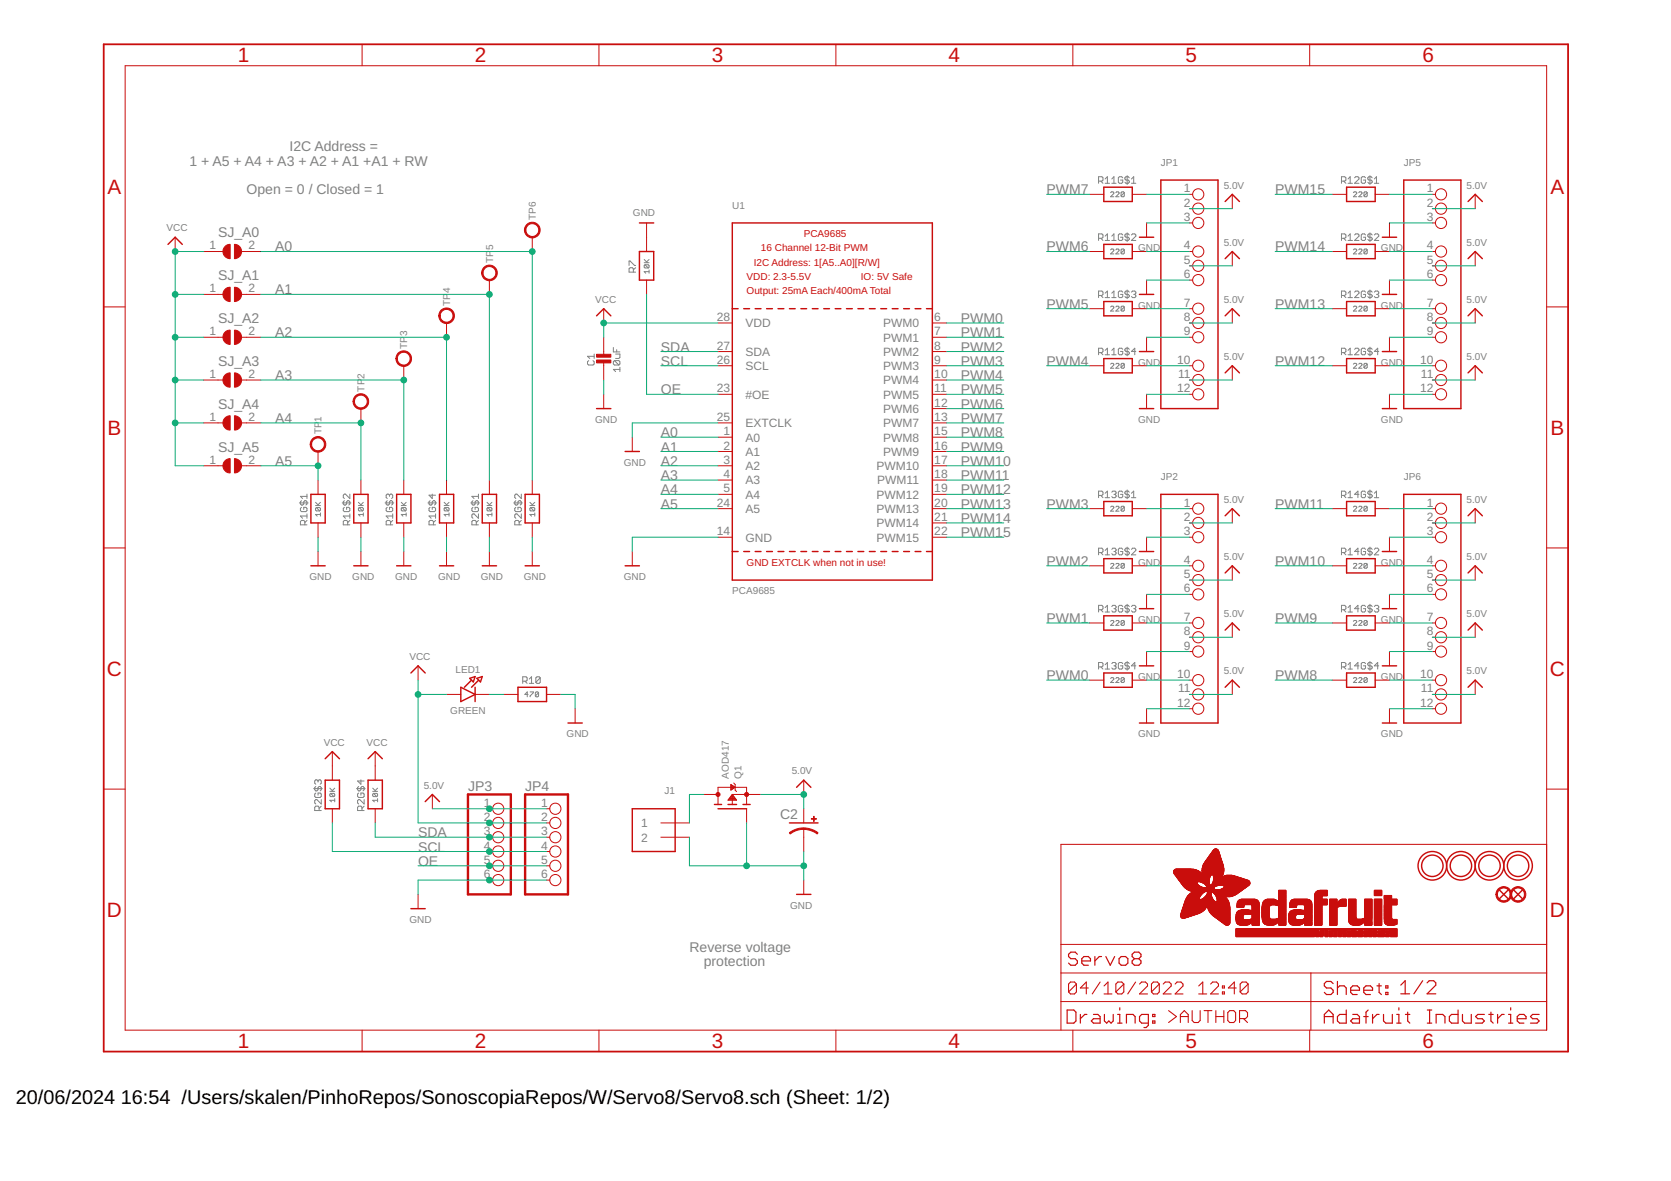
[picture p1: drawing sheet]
<svg xmlns="http://www.w3.org/2000/svg" width="297mm" height="210mm" viewBox="0 0 297 210" stroke-linecap="round" stroke-linejoin="round" font-family="sans-serif">
<defs><g id="words">
<g font-size="3.7" fill="#c90d0c">
<text x="42.3" y="11.1">1</text>
<text x="84.4" y="11.1">2</text>
<text x="126.5" y="11.1">3</text>
<text x="168.6" y="11.1">4</text>
<text x="210.7" y="11.1">5</text>
<text x="252.9" y="11.1">6</text>
<text x="19.1" y="34.4">A</text>
<text x="275.6" y="34.4">A</text>
<text x="19.1" y="77.3">B</text>
<text x="275.6" y="77.3">B</text>
<text x="19" y="120.1">C</text>
<text x="275.5" y="120.1">C</text>
<text x="19" y="163">D</text>
<text x="275.5" y="163">D</text>
<text x="42.3" y="186.3">1</text>
<text x="84.4" y="186.3">2</text>
<text x="126.5" y="186.3">3</text>
<text x="168.6" y="186.3">4</text>
<text x="210.7" y="186.3">5</text>
<text x="252.9" y="186.3">6</text>
</g>
<g font-size="3.5">
<text x="2.8" y="196.2">20/06/2024</text>
<text x="21.5" y="196.2">16:54 /Users/skalen/PinhoRepos/SonoscopiaRepos/W/Servo8/Servo8.sch (Sheet: 1/2)</text>
</g>
<g font-size="2.5" fill="#808080">
<text x="33.7" y="29.5">1 + A5 + A4 + A3 + A2 + A1 +A1 + RW</text>
<text x="51.5" y="26.9">I2C Address =</text>
<text x="43.8" y="34.5">Open = 0 / Closed = 1</text>
<text x="186" y="34.5">PWM7</text>
<text x="226.7" y="34.5">PWM15</text>
<text x="38.8" y="42.2">SJ_A0</text>
<text x="48.9" y="44.7">A0</text>
<text x="186" y="44.7">PWM6</text>
<text x="226.7" y="44.7">PWM14</text>
<text x="38.8" y="49.8">SJ_A1</text>
<text x="48.9" y="52.3">A1</text>
<text x="38.8" y="57.4">SJ_A2</text>
<text x="48.9" y="59.9">A2</text>
<text x="170.8" y="57.4">PWM0</text>
<text x="170.8" y="59.9">PWM1</text>
<text x="186" y="54.9">PWM5</text>
<text x="226.7" y="54.9">PWM13</text>
<text x="38.8" y="65">SJ_A3</text>
<text x="117.5" y="65">SCL</text>
<text x="117.5" y="62.5">SDA</text>
<text x="170.8" y="62.5">PWM2</text>
<text x="170.8" y="65">PWM3</text>
<text x="186" y="65">PWM4</text>
<text x="226.7" y="65">PWM12</text>
<text x="48.9" y="67.6">A3</text>
<text x="117.5" y="70.1">OE</text>
<text x="170.8" y="67.6">PWM4</text>
<text x="170.8" y="70.1">PWM5</text>
<text x="38.8" y="72.6">SJ_A4</text>
<text x="48.9" y="75.2">A4</text>
<text x="117.5" y="77.7">A0</text>
<text x="170.8" y="72.6">PWM6</text>
<text x="170.8" y="75.2">PWM7</text>
<text x="170.8" y="77.7">PWM8</text>
<text x="38.8" y="80.2">SJ_A5</text>
<text x="48.9" y="82.8">A5</text>
<text x="117.5" y="80.2">A1</text>
<text x="117.5" y="82.8">A2</text>
<text x="170.8" y="80.2">PWM9</text>
<text x="170.8" y="82.8">PWM10</text>
<text x="117.5" y="85.3">A3</text>
<text x="117.5" y="87.9">A4</text>
<text x="170.8" y="85.3">PWM11</text>
<text x="170.8" y="87.9">PWM12</text>
<text x="117.5" y="90.4">A5</text>
<text x="170.8" y="90.4">PWM13</text>
<text x="170.8" y="92.9">PWM14</text>
<text x="170.8" y="95.5">PWM15</text>
<text x="186" y="90.4">PWM3</text>
<text x="226.7" y="90.4">PWM11</text>
<text x="186" y="100.6">PWM2</text>
<text x="226.7" y="100.6">PWM10</text>
<text x="186" y="110.7">PWM1</text>
<text x="226.7" y="110.7">PWM9</text>
<text x="186" y="120.9">PWM0</text>
<text x="226.7" y="120.9">PWM8</text>
<text x="83.2" y="140.6">JP3</text>
<text x="93.4" y="140.6">JP4</text>
<text x="74.3" y="148.8">SDA</text>
<text x="138.7" y="145.6">C2</text>
<text x="74.3" y="153.9">OE</text>
<text x="74.3" y="151.4">SCL</text>
<text x="122.6" y="169.1">Reverse voltage</text>
<text x="125.1" y="171.7">protection</text>
</g>
<g font-size="2.1" fill="#808080">
<text x="210.5" y="34.2">1</text>
<text x="253.6" y="34.2">1</text>
<text x="210.5" y="36.7">2</text>
<text x="210.5" y="39.3">3</text>
<text x="253.6" y="36.7">2</text>
<text x="253.6" y="39.3">3</text>
<text x="37.2" y="44.3">1</text>
<text x="44.2" y="44.3">2</text>
<text x="210.5" y="44.3">4</text>
<text x="210.5" y="46.9">5</text>
<text x="253.6" y="44.3">4</text>
<text x="253.6" y="46.9">5</text>
<text x="37.2" y="52">1</text>
<text x="44.2" y="52">2</text>
<text x="210.5" y="49.4">6</text>
<text x="253.6" y="49.4">6</text>
<text x="37.2" y="59.6">1</text>
<text x="44.2" y="59.6">2</text>
<text x="127.5" y="57">28</text>
<text x="132.5" y="58.2">VDD</text>
<text x="157" y="58.2">PWM0</text>
<text x="166.1" y="57">6</text>
<text x="166.1" y="59.6">7</text>
<text x="210.5" y="54.5">7</text>
<text x="210.5" y="57">8</text>
<text x="210.5" y="59.6">9</text>
<text x="253.6" y="54.5">7</text>
<text x="253.6" y="57">8</text>
<text x="253.6" y="59.6">9</text>
<text x="127.5" y="62.1">27</text>
<text x="127.5" y="64.7">26</text>
<text x="132.5" y="63.2">SDA</text>
<text x="132.5" y="65.8">SCL</text>
<text x="157" y="60.7">PWM1</text>
<text x="157" y="63.2">PWM2</text>
<text x="157" y="65.8">PWM3</text>
<text x="166.1" y="62.1">8</text>
<text x="166.1" y="64.7">9</text>
<text x="209.3" y="64.7">10</text>
<text x="252.4" y="64.7">10</text>
<text x="37.2" y="67.2">1</text>
<text x="44.2" y="67.2">2</text>
<text x="127.5" y="69.7">23</text>
<text x="132.5" y="70.9">#OE</text>
<text x="157" y="68.3">PWM4</text>
<text x="157" y="70.9">PWM5</text>
<text x="166.1" y="67.2">10</text>
<text x="166.1" y="69.7">11</text>
<text x="209.3" y="69.7">12</text>
<text x="209.4" y="67.2">11</text>
<text x="252.4" y="69.7">12</text>
<text x="252.6" y="67.2">11</text>
<text x="37.2" y="74.8">1</text>
<text x="44.2" y="74.8">2</text>
<text x="127.5" y="74.8">25</text>
<text x="128.6" y="77.4">1</text>
<text x="132.5" y="75.9">EXTCLK</text>
<text x="157" y="73.4">PWM6</text>
<text x="157" y="75.9">PWM7</text>
<text x="166.1" y="72.3">12</text>
<text x="166.1" y="74.8">13</text>
<text x="166.1" y="77.4">15</text>
<text x="37.2" y="82.4">1</text>
<text x="44.2" y="82.4">2</text>
<text x="128.6" y="79.9">2</text>
<text x="128.6" y="82.4">3</text>
<text x="132.5" y="78.5">A0</text>
<text x="132.5" y="81">A1</text>
<text x="132.5" y="83.6">A2</text>
<text x="155.8" y="83.6">PWM10</text>
<text x="157" y="78.5">PWM8</text>
<text x="157" y="81">PWM9</text>
<text x="166.1" y="79.9">16</text>
<text x="166.1" y="82.4">17</text>
<text x="128.6" y="85">4</text>
<text x="128.6" y="87.5">5</text>
<text x="132.5" y="86.1">A3</text>
<text x="132.5" y="88.6">A4</text>
<text x="155.8" y="88.6">PWM12</text>
<text x="155.9" y="86.1">PWM11</text>
<text x="166.1" y="85">18</text>
<text x="166.1" y="87.5">19</text>
<text x="127.5" y="95.1">14</text>
<text x="127.5" y="90.1">24</text>
<text x="132.5" y="91.2">A5</text>
<text x="155.8" y="91.2">PWM13</text>
<text x="155.8" y="93.7">PWM14</text>
<text x="166.1" y="90.1">20</text>
<text x="166.1" y="92.6">21</text>
<text x="166.1" y="95.1">22</text>
<text x="210.5" y="90.1">1</text>
<text x="210.5" y="92.6">2</text>
<text x="210.5" y="95.1">3</text>
<text x="253.6" y="90.1">1</text>
<text x="253.6" y="92.6">2</text>
<text x="253.6" y="95.1">3</text>
<text x="132.5" y="96.2">GND</text>
<text x="155.8" y="96.2">PWM15</text>
<text x="210.5" y="100.2">4</text>
<text x="253.6" y="100.2">4</text>
<text x="210.5" y="102.7">5</text>
<text x="210.5" y="105.3">6</text>
<text x="253.6" y="102.7">5</text>
<text x="253.6" y="105.3">6</text>
<text x="210.5" y="110.4">7</text>
<text x="210.5" y="112.9">8</text>
<text x="253.6" y="110.4">7</text>
<text x="253.6" y="112.9">8</text>
<text x="210.5" y="115.4">9</text>
<text x="253.6" y="115.4">9</text>
<text x="209.3" y="120.5">10</text>
<text x="209.3" y="125.6">12</text>
<text x="209.4" y="123.1">11</text>
<text x="252.4" y="120.5">10</text>
<text x="252.4" y="125.6">12</text>
<text x="252.6" y="123.1">11</text>
<text x="86" y="143.4">1</text>
<text x="96.2" y="143.4">1</text>
<text x="86" y="145.9">2</text>
<text x="86" y="148.5">3</text>
<text x="96.2" y="145.9">2</text>
<text x="96.2" y="148.5">3</text>
<text x="114" y="147">1</text>
<text x="114" y="149.6">2</text>
<text x="86" y="151">4</text>
<text x="86" y="153.5">5</text>
<text x="96.2" y="151">4</text>
<text x="96.2" y="153.5">5</text>
<text x="86" y="156.1">6</text>
<text x="96.2" y="156.1">6</text>
</g>
<g font-size="1.8" fill="#808080">
<text x="206.4" y="29.5">JP1</text>
<text x="249.5" y="29.5">JP5</text>
<text x="217.5" y="33.5">5.0V</text>
<text x="260.7" y="33.5">5.0V</text>
<text x="29.6" y="41.1">VCC</text>
<text x="95.3" y="39.1" transform="rotate(-90 95.3 39.1)">TP6</text>
<text x="112.5" y="38.3">GND</text>
<text x="130.2" y="37.1">U1</text>
<text x="87.6" y="46.7" transform="rotate(-90 87.6 46.7)">TP</text>
<text x="87.6" y="44.5" transform="rotate(-90 87.6 44.5)">5</text>
<text x="202.3" y="44.7">GND</text>
<text x="217.5" y="43.7">5.0V</text>
<text x="245.5" y="44.7">GND</text>
<text x="260.7" y="43.7">5.0V</text>
<text x="80" y="52.1" transform="rotate(-90 80 52.1)">4</text>
<text x="105.8" y="53.8">VCC</text>
<text x="217.5" y="53.8">5.0V</text>
<text x="260.7" y="53.8">5.0V</text>
<text x="72.4" y="59.7" transform="rotate(-90 72.4 59.7)">3</text>
<text x="80" y="54.3" transform="rotate(-90 80 54.3)">TP</text>
<text x="202.3" y="54.9">GND</text>
<text x="245.5" y="54.9">GND</text>
<text x="72.4" y="62" transform="rotate(-90 72.4 62)">TP</text>
<text x="202.3" y="65">GND</text>
<text x="217.5" y="64">5.0V</text>
<text x="245.5" y="65">GND</text>
<text x="260.7" y="64">5.0V</text>
<text x="64.8" y="69.6" transform="rotate(-90 64.8 69.6)">TP</text>
<text x="64.8" y="67.3" transform="rotate(-90 64.8 67.3)">2</text>
<text x="57.2" y="77.2" transform="rotate(-90 57.2 77.2)">TP</text>
<text x="57.2" y="74.9" transform="rotate(-90 57.2 74.9)">1</text>
<text x="105.8" y="75.2">GND</text>
<text x="202.3" y="75.2">GND</text>
<text x="245.5" y="75.2">GND</text>
<text x="110.9" y="82.8">GND</text>
<text x="206.4" y="85.3">JP2</text>
<text x="217.5" y="89.4">5.0V</text>
<text x="249.5" y="85.3">JP6</text>
<text x="260.7" y="89.4">5.0V</text>
<text x="202.3" y="100.6">GND</text>
<text x="217.5" y="99.5">5.0V</text>
<text x="245.5" y="100.6">GND</text>
<text x="260.7" y="99.5">5.0V</text>
<text x="55" y="103.1">GND</text>
<text x="62.6" y="103.1">GND</text>
<text x="70.2" y="103.1">GND</text>
<text x="77.9" y="103.1">GND</text>
<text x="85.5" y="103.1">GND</text>
<text x="93.1" y="103.1">GND</text>
<text x="110.9" y="103.1">GND</text>
<text x="130.2" y="105.6">PCA9685</text>
<text x="202.3" y="110.7">GND</text>
<text x="217.5" y="109.7">5.0V</text>
<text x="245.5" y="110.7">GND</text>
<text x="260.7" y="109.7">5.0V</text>
<text x="72.8" y="117.3">VCC</text>
<text x="81" y="119.6">LED1</text>
<text x="217.5" y="119.9">5.0V</text>
<text x="260.7" y="119.9">5.0V</text>
<text x="202.3" y="120.9">GND</text>
<text x="245.5" y="120.9">GND</text>
<text x="80" y="126.8">GREEN</text>
<text x="100.7" y="131">GND</text>
<text x="202.3" y="131">GND</text>
<text x="245.5" y="131">GND</text>
<text x="57.5" y="132.6">VCC</text>
<text x="65.2" y="132.6">VCC</text>
<text x="140.7" y="137.6">5.0V</text>
<text x="75.3" y="140.2">5.0V</text>
<text x="118.1" y="141.2">J1</text>
<text x="129.5" y="138.4" transform="rotate(-90 129.5 138.4)">AOD417</text>
<text x="131.8" y="138.4" transform="rotate(-90 131.8 138.4)">Q1</text>
<text x="140.4" y="161.5">GND</text>
<text x="72.8" y="164">GND</text>
</g>
<g font-size="1.8" fill="#c90d0c">
<text x="134" y="47.2">I2C Address: 1[A5..A0][R/W]</text>
<text x="135.3" y="44.7">16 Channel 12-Bit PWM</text>
<text x="142.9" y="42.2">PCA9685</text>
<text x="132.7" y="49.8">VDD: 2.3-5.5V</text>
<text x="132.7" y="52.3">Output: 25mA Each/400mA Total</text>
<text x="153" y="49.8">IO: 5V Safe</text>
<text x="132.7" y="100.6">GND EXTCLK when not in use!</text>
</g>
</g></defs>
<g fill="none" stroke="#808080" stroke-width=".18">
<path d="M195.3 32.2h.6l.2-.2v-.4l-.2-.2h-.6v1.2M195.7 32.2l.4 .4M196.4 31.8l.4-.4v1.2M196.4 32.6h.8M197.4 34.2l.2-.1h.2l.2 .1v.2l-.6 .6h.6M197.6 32.6h.8M197.6 31.8l.4-.4v1.2M198.4 34.2l.1-.1h.3l.1 .1v.2l-.5 .6h.5M199.6 31.6l-.2-.2h-.4l-.2 .2v.8l.2 .2h.4l.2-.2v-.4h-.4M199.9 34.2v.6l-.2 .2h-.3l-.1-.2M199.9 34.2l-.2-.1h-.3l-.1 .1v.6M199.9 34.2l-.6 .6"/>
<path d="M200.4 31.2v1.6M200.7 31.6l-.1-.2h-.4l-.2 .2v.2l.2 .2h.4l.1 .2-.1 .4h-.4l-.2-.2M201.1 32.6h.8M201.1 31.8l.4-.4v1.2M238.5 32.2h.5l.2-.2v-.4l-.2-.2h-.5v1.2M238.8 32.2l.4 .4M239.6 32.6h.8M239.6 31.8l.4-.4v1.2M240.6 34.2l.1-.1h.3l.2 .1v.2l-.6 .6h.6M240.8 31.6l.2-.2h.4l.2 .2v.2l-.8 .8h.8M241.5 34.2l.2-.1h.3l.1 .1v.2l-.6 .6h.6M242.7 31.6l-.2-.2h-.3l-.2 .2v.8l.2 .2h.3l.2-.2v-.4h-.3"/>
<path d="M243 34.2v.6l-.1 .2h-.3l-.1-.2M243 34.2l-.1-.1h-.3l-.1 .1v.6M243 34.2l-.5 .6M243.5 31.2v1.6M243.9 31.6l-.2-.2h-.4l-.2 .2v.2l.2 .2h.4l.2 .2v.2l-.2 .2h-.4l-.2-.2M244.3 32.6h.8M244.3 31.8l.4-.4v1.2M111.8 47.2v-.8h.2l.8 .8h.2M112.6 48.4v-.6l-.2-.2h-.4l-.2 .2v.6h1.2M113 47.6l-.4 .4M114.5 46.7h.9M114.5 46.1l.6 .6"/>
<path d="M114.7 47.1h.5l.2 .1v.3l-.2 .1M114.7 47.1l-.2 .1v.3l.2 .1h.5M114.7 47.1l.5 .5M115.4 48.3h-.9l.3 .3M115.4 48v.6M115.4 46.1l-.5 .4M195.3 42.4h.6l.2-.2v-.4l-.2-.2h-.6v1.1M195.3 52.5h.6l.2-.2v-.4l-.2-.2h-.6v1.2M195.7 42.4l.4 .3M195.7 52.5l.4 .4M196.4 42l.4-.4v1.1M196.4 52.1l.4-.4v1.2"/>
<path d="M196.4 42.7h.8M196.4 52.9h.8M197.4 44.4l.2-.1h.2l.2 .1v.2l-.6 .5h.6M197.4 54.6l.2-.2h.2l.2 .2v.1l-.6 .6h.6M197.6 42l.4-.4v1.1M197.6 52.1l.4-.4v1.2M197.6 42.7h.8M197.6 52.9h.8M198.4 44.4l.1-.1h.3l.1 .1v.2l-.5 .5h.5M198.4 54.6l.1-.2h.3l.1 .2v.1l-.5 .6h.5M199.6 41.8l-.2-.2h-.4l-.2 .2v.7l.2 .2h.4l.2-.2v-.3h-.4M199.6 51.9l-.2-.2h-.4l-.2 .2v.8l.2 .2h.4l.2-.2v-.4h-.4"/>
<path d="M199.9 44.4l-.2-.1h-.3l-.1 .1v.6M199.9 54.6l-.2-.2h-.3l-.1 .2v.5M199.9 44.4v.6l-.2 .1h-.3l-.1-.1M199.9 54.6v.5l-.2 .2h-.3l-.1-.2M199.9 44.4l-.6 .6M199.9 54.6l-.6 .5M200.4 41.4v1.5M200.4 51.5v1.6M200.7 41.8l-.1-.2h-.4l-.2 .2v.2l.2 .2h.4l.1 .3-.1 .2h-.4l-.2-.2M200.7 51.9l-.1-.2h-.4l-.2 .4 .2 .2h.4l.1 .4-.1 .2h-.4l-.2-.2M201.1 41.8l.2-.2h.4l.2 .2v.2l-.8 .7h.8M201.1 51.9l.2-.2h.4l.2 .2-.2 .4"/>
<path d="M201.5 52.3h.2M201.7 52.3l.2 .2-.2 .4h-.4l-.2-.2M238.5 42.4h.5l.2-.2v-.4l-.2-.2h-.5v1.1M238.5 52.5h.5l.2-.2v-.4l-.2-.2h-.5v1.2M238.8 42.4l.4 .3M238.8 52.5l.4 .4M239.6 42.7h.8M239.6 52.9h.8M239.6 42l.4-.4v1.1M239.6 52.1l.4-.4v1.2M240.6 44.4l.1-.1h.3l.2 .1v.2l-.6 .5h.6M240.6 54.6l.1-.2h.3l.2 .2v.1l-.6 .6h.6"/>
<path d="M240.8 41.8l.2-.2h.4l.2 .2v.2l-.8 .7h.8M240.8 51.9l.2-.2h.4l.2 .2v.2l-.8 .8h.8M241.5 44.4l.2-.1h.3l.1 .1v.2l-.6 .5h.6M241.5 54.6l.2-.2h.3l.1 .2v.1l-.6 .6h.6M242.7 41.8l-.2-.2h-.3l-.2 .2v.7l.2 .2h.3l.2-.2v-.3h-.3M242.7 51.9l-.2-.2h-.3l-.2 .2v.8l.2 .2h.3l.2-.2v-.4h-.3M243 44.4v.6l-.1 .1h-.3l-.1-.1M243 44.4l-.1-.1h-.3l-.1 .1v.6M243 54.6v.5l-.1 .2h-.3l-.1-.2M243 54.6l-.1-.2h-.3l-.1 .2v.5M243 44.4l-.5 .6M243 54.6l-.5 .5"/>
<path d="M243.5 41.4v1.5M243.5 51.5v1.6M243.9 41.8l-.2-.2h-.4l-.2 .2v.2l.2 .2h.4l.2 .2v.1l-.2 .2h-.4l-.2-.2M243.9 51.9l-.2-.2h-.4l-.2 .4 .2 .2h.4l.2 .2v.2l-.2 .2h-.4l-.2-.2M244.3 41.8l.2-.2h.4l.2 .2v.2l-.8 .7h.8M244.3 51.9l.2-.2h.4l.2 .2-.2 .4M244.7 52.3h.2M244.9 52.3l.2 .2-.2 .4h-.4l-.2-.2M104.6 64.1l-.2 .2v.4l.2 .2h.8l.2-.2v-.4l-.2-.2M105.6 62.9v.8M105.6 63.3h-1.2l.4 .4M109 61.8v.7h1.2"/>
<path d="M109.2 64.1h.8l.2 .2v.4l-.2 .2M109.2 64.1l-.2 .2v.4l.2 .2h.8M109.2 64.1l.8 .8M109.4 62.9h.8v.6l-.2 .2h-.6M109.6 62.1v.4M110.2 65.7h-1.2l.4 .3M110.2 65.3v.7M195.3 62.7h.6l.2-.2v-.4l-.2-.2h-.6v1.2M195.7 62.7l.4 .4M196.4 62.3l.4-.4v1.2M196.4 63.1h.8M197.4 64.7l.2-.1h.2l.2 .1v.2l-.6 .5h.6"/>
<path d="M197.6 62.3l.4-.4v1.2M197.6 63.1h.8M198.4 64.7l.1-.1h.3l.1 .1v.2l-.5 .5h.5M199.6 62.1l-.2-.2h-.4l-.2 .2v.8l.2 .2h.4l.2-.2v-.4h-.4M199.9 64.7l-.2-.1h-.3l-.1 .1v.6M199.9 64.7v.6l-.2 .1h-.3l-.1-.1M199.9 64.7l-.6 .6M200.4 61.7v1.5M200.7 62.1l-.1-.2h-.4l-.2 .4 .2 .2h.4l.1 .4-.1 .2h-.4l-.2-.2M201.9 62.5h-.8l.6-.6v1.2M238.5 62.7h.5l.2-.2v-.4l-.2-.2h-.5v1.2M238.8 62.7l.4 .4"/>
<path d="M239.6 63.1h.8M239.6 62.3l.4-.4v1.2M240.6 64.7l.1-.1h.3l.2 .1v.2l-.6 .5h.6M240.8 62.1l.2-.2h.4l.2 .2v.2l-.8 .8h.8M241.5 64.7l.2-.1h.3l.1 .1v.2l-.6 .5h.6M242.7 62.1l-.2-.2h-.3l-.2 .2v.8l.2 .2h.3l.2-.2v-.4h-.3M243 64.7v.6l-.1 .1h-.3l-.1-.1M243 64.7l-.1-.1h-.3l-.1 .1v.6M243 64.7l-.5 .6M243.5 61.7v1.5M243.9 62.1l-.2-.2h-.4l-.2 .4 .2 .2h.4l.2 .4-.2 .2h-.4l-.2-.2M245.1 62.5h-.8l.6-.6v1.2"/>
<path d="M53.2 89.4h1.6M53.6 89l-.2 .2v.4l.2 .2 .4-.2v-.4l.2-.2h.2l.2 .2v.4l-.2 .2M53.6 90.2l-.2 .2v.3l.2 .2h.8l.2-.2v-.3l-.2-.2h-.4v.4M54.2 93.3v-.6l-.2-.2h-.4l-.2 .2v.6h1.2M54.6 92.5l-.4 .4M54.6 91.7h-1.2l.4 .4M54.6 87.8v.8M54.6 91.3v.8M54.6 88.2h-1.2l.4 .4M56.1 89.9h.9M56.1 89.3l.6 .6M56.2 90.2h.6l.2 .2v.3l-.2 .1"/>
<path d="M56.2 90.2l-.1 .2v.3l.1 .1h.6M56.2 90.2l.6 .6M57 91.4h-.9l.3 .3M57 91.2v.5M57 89.3l-.5 .4M60.8 89.4h1.6M61.2 90.2l-.2 .2v.3l.2 .2h.8l.2-.2v-.3l-.2-.2h-.4v.4M61.2 89l-.2 .2v.4l.2 .2 .4-.2v-.4l.2-.2h.2l.2 .2v.4l-.2 .2M61.8 93.3v-.6l-.2-.2h-.4l-.2 .2v.6h1.2M62.2 91.7h-1.2l.4 .4M62.2 87.8v.8l-.8-.8-.4 .2v.4l.2 .2M62.2 92.5l-.4 .4"/>
<path d="M62.2 91.3v.8M63.7 89.9h.9M63.7 89.3l.6 .6M63.9 90.2l-.2 .2v.3l.2 .1h.5M63.9 90.2h.5l.2 .2v.3l-.2 .1M63.9 90.2l.5 .6M64.6 91.4h-.9l.3 .3M64.6 91.2v.5M64.6 89.3l-.4 .4M68.5 89.4h1.5M68.8 90.2l-.2 .2v.3l.2 .2h.8l.2-.2v-.3l-.2-.2h-.4v.4M68.8 89l-.2 .2v.4l.2 .2 .4-.2v-.4l.2-.2h.2l.2 .2v.4l-.2 .2"/>
<path d="M69.2 88l.2-.2 .4 .2v.4l-.2 .2M69.2 88l-.2-.2-.4 .2v.4l.2 .2M69.2 88v.2M69.4 93.3v-.6l-.2-.2h-.4l-.2 .2v.6h1.2M69.8 91.7h-1.2l.4 .4M69.8 92.5l-.4 .4M69.8 91.3v.8M71.3 89.9h.9M71.3 89.3l.6 .6M71.5 90.2l-.2 .2v.3l.2 .1h.6M71.5 90.2h.6l.1 .2v.3l-.1 .1M71.5 90.2l.6 .6"/>
<path d="M72.2 91.4h-.9l.3 .3M72.2 91.2v.5M72.2 89.3l-.4 .4M76.1 89.4h1.5M76.5 90.2l-.2 .2v.3l.2 .2h.7l.2-.2v-.3l-.2-.2h-.4v.4M76.5 89l-.2 .2v.4l.2 .2 .3-.2v-.4l.2-.2h.2l.2 .2v.4l-.2 .2M76.8 87.8v.8l-.5-.6h1.1M77 93.3v-.6l-.2-.2h-.3l-.2 .2v.6h1.1M77.4 91.7h-1.1l.3 .4M77.4 92.5l-.4 .4M77.4 91.3v.8M79 89.9h.8"/>
<path d="M79 89.3l.5 .6M79.1 90.2l-.1 .2v.3l.1 .1h.6M79.1 90.2h.6l.1 .2v.3l-.1 .1M79.1 90.2l.6 .6M79.8 91.4h-.8l.2 .3M79.8 91.2v.5M79.8 89.3l-.4 .4M83.7 89.4h1.5M84.1 90.2l-.2 .2v.3l.2 .2h.8l.1-.2v-.3l-.1-.2h-.4v.4M84.1 89l-.2 .2v.4l.2 .2 .4-.2v-.4l.2-.2h.2l.1 .2v.4l-.1 .2M84.7 93.3v-.6l-.2-.2h-.4l-.2 .2v.6h1.1M85 88.2h-1.1l.4 .4"/>
<path d="M85 91.3v.8l-.7-.8-.4 .2v.4l.2 .2M85 92.5l-.3 .4M85 87.8v.8M86.6 89.9h.8M86.6 89.3l.5 .6M86.7 90.2l-.1 .2v.3l.1 .1h.6M86.7 90.2h.6l.1 .2v.3l-.1 .1M86.7 90.2l.6 .6M87.4 91.4h-.8l.3 .3M87.4 91.2v.5M87.4 89.3l-.4 .4M91.3 89.4h1.6"/>
<path d="M91.7 90.2l-.2 .2v.3l.2 .2h.8l.2-.2v-.3l-.2-.2h-.4v.4M91.7 89l-.2 .2v.4l.2 .2 .4-.2v-.4l.2-.2h.2l.2 .2v.4l-.2 .2M92.3 93.3v-.6l-.2-.2h-.4l-.2 .2v.6h1.2M92.7 87.8v.8l-.8-.8-.4 .2v.4l.2 .2M92.7 91.3v.8l-.8-.8-.4 .2v.4l.2 .2M92.7 92.5l-.4 .4M94.2 89.9h.9M94.2 89.3l.6 .6M94.3 90.2l-.1 .2v.3l.1 .1h.6M94.3 90.2h.6l.2 .2v.3l-.2 .1M94.3 90.2l.6 .6M95.1 91.4h-.9l.3 .3"/>
<path d="M95.1 91.2v.5M95.1 89.3l-.5 .4M195.3 88.1h.6l.2-.2v-.4l-.2-.2h-.6v1.2M195.3 98.2h.6l.2-.2v-.4l-.2-.2h-.6v1.2M195.7 88.1l.4 .4M195.7 98.2l.4 .4M196.4 87.7l.4-.4v1.2M196.4 97.8l.4-.4v1.2M196.4 88.5h.8M196.4 98.6h.8M197.4 90.1l.2-.1h.2l.2 .1-.6 .7h.6M197.6 87.5l.2-.2h.4l.2 .2-.2 .4"/>
<path d="M197.6 97.6l.2-.2h.4l.2 .2-.2 .4M198 87.9h.2M198 98h.2M198.2 87.9l.2 .2v.2l-.2 .2h-.4l-.2-.2M198.2 98l.2 .2-.2 .4h-.4l-.2-.2M198.4 90.1l.1-.1h.3l.1 .1-.5 .7h.5M199.6 87.5l-.2-.2h-.4l-.2 .2v.8l.2 .2h.4l.2-.2v-.4h-.4M199.6 97.6l-.2-.2h-.4l-.2 .2v.8l.2 .2h.4l.2-.2v-.4h-.4M199.9 90.1l-.2-.1h-.3l-.1 .1v.6M199.9 90.1v.6l-.2 .1h-.3l-.1-.1M199.9 90.1l-.6 .6M200.4 87.1v1.5"/>
<path d="M200.4 97.2v1.6M200.7 87.5l-.1-.2h-.4l-.2 .4 .2 .2h.4l.1 .2v.2l-.1 .2h-.4l-.2-.2M200.7 97.6l-.1-.2h-.4l-.2 .4 .2 .2h.4l.1 .4-.1 .2h-.4l-.2-.2M201.1 87.7l.4-.4v1.2M201.1 97.6l.2-.2h.4l.2 .2v.2l-.8 .8h.8M201.1 88.5h.8M238.5 88.1h.5l.2-.2v-.4l-.2-.2h-.5v1.2M238.5 98.2h.5l.2-.2v-.4l-.2-.2h-.5v1.2M238.8 88.1l.4 .4M238.8 98.2l.4 .4M239.6 87.7l.4-.4v1.2M239.6 97.8l.4-.4v1.2"/>
<path d="M239.6 88.5h.8M239.6 98.6h.8M240.6 90.1l.1-.1h.3l.2 .1-.6 .7h.6M241.5 90.1l.2-.1h.3l.1 .1-.6 .7h.6M241.6 87.9h-.8l.6-.6v1.2M241.6 98h-.8l.6-.6v1.2M242.7 87.5l-.2-.2h-.3l-.2 .2v.8l.2 .2h.3l.2-.2v-.4h-.3M242.7 97.6l-.2-.2h-.3l-.2 .2v.8l.2 .2h.3l.2-.2v-.4h-.3M243 90.1l-.1-.1h-.3l-.1 .1v.6M243 90.1v.6l-.1 .1h-.3l-.1-.1M243 90.1l-.5 .6M243.5 87.1v1.5"/>
<path d="M243.5 97.2v1.6M243.9 87.5l-.2-.2h-.4l-.2 .4 .2 .2h.4l.2 .2v.2l-.2 .2h-.4l-.2-.2M243.9 97.6l-.2-.2h-.4l-.2 .4 .2 .2h.4l.2 .2v.2l-.2 .2h-.4l-.2-.2M244.3 87.7l.4-.4v1.2M244.3 97.6l.2-.2h.4l.2 .2v.2l-.8 .8h.8M244.3 88.5h.8M195.3 118.5h.6l.2-.2v-.4l-.2-.1h-.6v1.1M195.3 108.4h.6l.2-.2v-.4l-.2-.2h-.6v1.2M195.7 108.4l.4 .4M195.7 118.5l.4 .4M196.4 108l.4-.4v1.2M196.4 118.2l.4-.4v1.1"/>
<path d="M196.4 108.8h.8M196.4 118.9h.8M197.4 100.3l.2-.2 .4 .2v.1l-.6 .6h.6M197.4 110.4l.2-.1h.2l.2 .1v.2l-.6 .5h.6M197.6 107.8l.2-.2h.4l.2 .2-.2 .4M197.6 117.9l.2-.1h.4l.2 .1v.3l-.2 .1M198 108.2h.2M198 118.3h.2M198.2 108.2l.2 .2-.2 .4h-.4l-.2-.2M198.2 118.3l.2 .2-.2 .4h-.4l-.2-.2M198.4 100.3l.1-.2 .4 .2v.1l-.5 .6h.5M198.4 110.4l.1-.1h.3l.1 .1v.2l-.5 .5h.5"/>
<path d="M199.6 107.8l-.2-.2h-.4l-.2 .2v.8l.2 .2h.4l.2-.2v-.4h-.4M199.6 117.9l-.2-.1h-.4l-.2 .1v.8l.2 .2h.4l.2-.2v-.4h-.4M199.9 100.3l-.2-.2-.4 .2v.6M199.9 110.4l-.2-.1h-.3l-.1 .1v.6M199.9 100.3v.6l-.2 .1-.4-.1M199.9 110.4v.6l-.2 .1-.4-.1M199.9 100.3l-.6 .6M199.9 110.4l-.6 .6M200.4 107.4v1.6M200.4 117.6v1.5M200.7 107.8l-.1-.2h-.4l-.2 .4 .2 .2h.4l.1 .4-.1 .2h-.4l-.2-.2M200.7 117.9l-.1-.1h-.4l-.2 .1v.3l.2 .1h.4l.1 .4-.1 .2h-.4l-.2-.2"/>
<path d="M201.1 107.8l.2-.2h.4l.2 .2-.2 .4M201.5 108.2h.2M201.7 108.2l.2 .2-.2 .4h-.4l-.2-.2M201.9 118.3h-.8l.6-.5v1.1M238.5 108.4h.5l.2-.2v-.4l-.2-.2h-.5v1.2M238.5 118.5h.5l.2-.2v-.4l-.2-.1h-.5v1.1M238.8 108.4l.4 .4M238.8 118.5l.4 .4M239.6 108l.4-.4v1.2M239.6 118.2l.4-.4v1.1M239.6 108.8h.8M239.6 118.9h.8"/>
<path d="M240.6 100.3l.1-.2 .5 .2v.1l-.6 .6h.6M240.6 110.4l.1-.1h.3l.2 .1v.2l-.6 .5h.6M241.5 100.3l.2-.2 .4 .2v.1l-.6 .6h.6M241.5 110.4l.2-.1h.3l.1 .1v.2l-.6 .5h.6M241.6 108.2h-.8l.6-.6v1.2M241.6 118.3h-.8l.6-.5v1.1M242.7 107.8l-.2-.2h-.3l-.2 .2v.8l.2 .2h.3l.2-.2v-.4h-.3M242.7 117.9l-.2-.1h-.3l-.2 .1v.8l.2 .2h.3l.2-.2v-.4h-.3M243 100.3l-.1-.2-.4 .2v.6M243 110.4l-.1-.1h-.3l-.1 .1v.6M243 100.3v.6l-.1 .1-.4-.1M243 110.4v.6l-.1 .1-.4-.1"/>
<path d="M243 100.3l-.5 .6M243 110.4l-.5 .6M243.5 107.4v1.6M243.5 117.6v1.5M243.9 107.8l-.2-.2h-.4l-.2 .4 .2 .2h.4l.2 .2v.2l-.2 .2h-.4l-.2-.2M243.9 117.9l-.2-.1h-.4l-.2 .1v.3l.2 .1h.4l.2 .2v.2l-.2 .2h-.4l-.2-.2M244.3 107.8l.2-.2h.4l.2 .2-.2 .4M244.7 108.2h.2M244.9 108.2l.2 .2-.2 .4h-.4l-.2-.2M245.1 118.3h-.8l.6-.5v1.1M56.1 139.8l-.2 .2v.4l.2 .2 .4-.2v-.4l.2-.2 .4 .2v.4l-.2 .2M56.5 138.8l-.2-.2h-.2l-.2 .2v.4l.2 .2"/>
<path d="M56.5 138.8l.2-.2h.2l.2 .2v.4l-.2 .2M56.5 138.8v.2M63.8 139.8l-.2 .2v.4l.2 .2 .4-.2v-.4l.1-.2 .4 .2v.4l-.2 .2M64.2 138.6v.8l-.6-.6h1.1M92.9 121.1h.6l.2-.2v-.4l-.2-.2h-.6v1.2M93.3 121.1l.4 .4M93.9 123.4h-.6l.4-.4v.8M94.1 120.7l.4-.4v1.2M94.1 121.5h.8M94.2 123h.6l-.6 .8M95.7 123.1l-.1-.1h-.3l-.1 .1v.6M95.7 123.1v.6l-.1 .1h-.3l-.1-.1"/>
<path d="M95.7 123.1l-.5 .6M96 120.5l-.2-.2h-.3l-.3 .2v.8M96 120.5v.8l-.2 .2h-.3l-.3-.2M96 120.5l-.8 .8M197.4 120.6l.2-.2h.2l.2 .2v.1l-.6 .6h.6M198.4 120.6l.1-.2h.3l.1 .2v.1l-.5 .6h.5M199.9 120.6l-.2-.2h-.3l-.1 .2v.6M199.9 120.6v.6l-.2 .1h-.3l-.1-.1M199.9 120.6l-.6 .6M240.6 120.6l.1-.2h.3l.2 .2v.1l-.6 .6h.6M241.5 120.6l.2-.2h.3l.1 .2v.1l-.6 .6h.6M243 120.6l-.1-.2h-.3l-.1 .2v.6"/>
<path d="M243 120.6v.6l-.1 .1h-.3l-.1-.1M243 120.6l-.5 .6M55.8 140.2h1.5M56.1 140.9l-.2 .2v.4l.2 .2h.8l.2-.2v-.4l-.2-.2h-.4v.4M56.7 144.1v-.6l-.2-.2h-.4l-.2 .2v.6h1.2M57.1 142.1v.8l-.8-.8-.4 .2v.4l.2 .2M57.1 143.3l-.4 .4M58.6 140.7h.9M58.6 140.1l.6 .6M58.8 141h.6l.1 .2v.2l-.1 .2M58.8 141l-.2 .2v.2l.2 .2h.6M58.8 141l.6 .6"/>
<path d="M59.5 142.2h-.9l.3 .3M59.5 141.9v.6M59.5 140.1l-.4 .4M63.4 140.2h1.5M63.8 140.9l-.2 .2v.4l.2 .2h.7l.2-.2v-.4l-.2-.2h-.3v.4M64.3 144.1v-.6l-.1-.2h-.4l-.2 .2v.6h1.1M64.7 142.1v.8l-.8-.8-.3 .2v.4l.2 .2M64.7 143.3l-.4 .4M66.3 140.7h.8M66.3 140.1l.5 .6M66.4 141l-.1 .2v.2l.1 .2h.6M66.4 141h.6l.1 .2v.2l-.1 .2"/>
<path d="M66.4 141l.6 .6M67.1 142.2h-.8l.2 .3M67.1 141.9v.6M67.1 140.1l-.4 .4"/>
</g>
<g fill="none" stroke="#c90d0c" stroke-width=".18">
<path d="M22.2 11.7h252.7v171.4h-252.7zM64.4 7.9v3.8M106.5 7.9v3.8M148.6 7.9v3.8M190.7 7.9v3.8M232.8 7.9v3.8M114.9 39.6v5.1M193.7 34.5h2.5M201.3 34.5h2.5M203.8 39.6v2.6M211.4 34.5h.6M211.4 37.1h.6"/>
<path d="M211.4 39.6h.6M219.1 34.5v2.6M236.8 34.5h2.6M244.5 34.5h2.5M247 39.6v2.6M254.6 34.5h.6M254.6 37.1h.6M254.6 39.6h.6M262.2 34.5v2.6M18.4 54.5h3.8M31.1 42.2v2.5M36.2 59.9h3.4"/>
<path d="M36.2 44.7h3.4M36.2 52.3h3.4M42.9 59.9h3.5M42.9 44.7h3.5M42.9 52.3h3.5M79.4 57.4v2.5M87 49.8v2.5M94.6 42.2v2.5M107.3 54.9v2.5M107.3 59.9v3.3M114.9 49.8v2.5M127.6 57.4h2.6"/>
<path d="M165.7 57.4h2.6M165.7 59.9h2.6M193.7 44.7h2.5M193.7 54.9h2.5M201.3 44.7h2.5M201.3 54.9h2.5M203.8 49.8v2.5M203.8 59.9v2.6M211.4 57.4h.6M211.4 59.9h.6M211.4 44.7h.6M211.4 47.2h.6"/>
<path d="M211.4 49.8h.6M211.4 54.9h.6M219.1 44.7v2.5M219.1 54.9v2.5M236.8 44.7h2.6M236.8 54.9h2.6M244.5 44.7h2.5M244.5 54.9h2.5M247 49.8v2.5M247 59.9v2.6M254.6 57.4h.6M254.6 59.9h.6"/>
<path d="M254.6 44.7h.6M254.6 47.2h.6M254.6 49.8h.6M254.6 54.9h.6M262.2 44.7v2.5M262.2 54.9v2.5M274.9 54.5h3.8M36.2 67.5h3.4M36.2 75.2h3.4M42.9 67.5h3.5M42.9 75.2h3.5M64.2 72.6v2.6"/>
<path d="M71.8 65v2.5M107.3 64.2v3.3M107.3 70.1v2.5M112.4 77.7v2.5M127.6 62.5h2.6M127.6 65h2.6M127.6 70.1h2.6M127.6 75.2h2.6M127.6 77.7h2.6M165.7 62.5h2.6M165.7 65h2.6M165.7 67.5h2.6"/>
<path d="M165.7 70.1h2.6M165.7 72.6h2.6M165.7 75.2h2.6M165.7 77.7h2.6M193.7 65h2.5M201.3 65h2.5M203.8 70.1v2.5M211.4 65h.6M211.4 67.5h.6M211.4 70.1h.6M219.1 65v2.5M236.8 65h2.6"/>
<path d="M244.5 65h2.5M247 70.1v2.5M254.6 65h.6M254.6 67.5h.6M254.6 70.1h.6M262.2 65v2.5M18.4 97.4h3.8M36.2 82.8h3.4M42.9 82.8h3.5M56.5 80.2v2.6M56.5 85.3v2.6M56.5 92.9v2.6"/>
<path d="M56.5 98v2.6M64.2 85.3v2.6M64.2 92.9v2.6M64.2 98v2.6M71.8 85.3v2.6M71.8 92.9v2.6M71.8 98v2.6M79.4 85.3v2.6M79.4 92.9v2.6M79.4 98v2.6M87 85.3v2.6M87 92.9v2.6"/>
<path d="M87 98v2.6M94.6 85.3v2.6M94.6 92.9v2.6M94.6 98v2.6M112.4 98v2.6M127.6 80.2h2.6M127.6 82.8h2.6M127.6 85.3h2.6M127.6 87.9h2.6M127.6 90.4h2.6M127.6 95.5h2.6M165.7 80.2h2.6"/>
<path d="M165.7 82.8h2.6M165.7 85.3h2.6M165.7 87.9h2.6M165.7 90.4h2.6M165.7 92.9h2.6M165.7 95.5h2.6M193.7 90.4h2.5M201.3 90.4h2.5M203.8 95.5v2.5M211.4 90.4h.6M211.4 92.9h.6M211.4 95.5h.6"/>
<path d="M219.1 90.4v2.5M236.8 90.4h2.6M244.5 90.4h2.5M247 95.5v2.5M254.6 90.4h.6M254.6 92.9h.6M254.6 95.5h.6M262.2 90.4v2.5M274.9 97.4h3.8M74.3 118.3v2.6M193.7 100.6h2.5M193.7 110.7h2.5"/>
<path d="M201.3 100.6h2.5M201.3 110.7h2.5M203.8 105.6v2.6M203.8 115.8v2.5M211.4 100.6h.6M211.4 103.1h.6M211.4 105.6h.6M211.4 110.7h.6M211.4 113.3h.6M211.4 115.8h.6M219.1 100.6v2.5M219.1 110.7v2.6"/>
<path d="M236.8 100.6h2.6M236.8 110.7h2.6M244.5 100.6h2.5M244.5 110.7h2.5M247 105.6v2.6M247 115.8v2.5M254.6 100.6h.6M254.6 103.1h.6M254.6 105.6h.6M254.6 110.7h.6M254.6 113.3h.6M254.6 115.8h.6"/>
<path d="M262.2 100.6v2.5M262.2 110.7v2.6M59.1 133.6v5.1M66.7 133.6v5.1M79.4 123.4h2.5M84.5 123.4h2.5M89.5 123.4h2.6M97.2 123.4h2.5M102.2 126v2.5M129.9 139.4l.8 .5-.8 .5zM129.9 140h.7M129.9 139.9h.7"/>
<path d="M129.9 139.7h.5M129.9 139.6h.3M129.9 139.5h.1M130.4 139.2l.3 .2v1l.2 .3M142.9 138.7v2.5M193.7 120.9h2.5M201.3 120.9h2.5M203.8 126v2.5M211.4 123.4h.6M211.4 120.9h.6M211.4 126h.6M219.1 120.9v2.5"/>
<path d="M236.8 120.9h2.6M244.5 120.9h2.5M247 126v2.5M254.6 123.4h.6M254.6 120.9h.6M254.6 126h.6M262.2 120.9v2.5M18.4 140.3h3.8M59.1 143.7v2.6M66.7 143.7v2.6M74.3 159v2.5M76.9 141.2v2.5"/>
<path d="M87 146.3h.6M87 148.8h.6M87 143.7h.6M87 151.3h.6M87 153.9h.6M87 156.4h.6M97.2 146.3h.5M97.2 148.8h.5M97.2 143.7h.5M97.2 151.3h.5M97.2 153.9h.5M97.2 156.4h.5"/>
<path d="M117.5 146.3h5.1M117.5 148.8h5.1M125.1 141.2h2.5M127.6 143v-3.1h5.1v3.1M129.5 142.2h1.4M129.5 142h1.3M129.6 141.9h1.1M129.7 141.8h.9M129.8 141.7h.7M129.9 141.5h.6M129.9 140.3h.1M129.9 140.2h.3"/>
<path d="M129.9 140.1h.5M130 141.4h.3M130.1 141.3h.2M130.2 141.2v1.8M130.2 141.2h5.1M130.2 141.2l.7 1h-1.5zM132.7 143.7v2.6M142.9 143.7v2.6M142.9 147.3v4M142.9 156.4v2.6M274.9 150.1h-86.3v33M274.9 140.3h3.8"/>
<path d="M188.6 178h86.3M188.6 172.9h86.3M188.6 167.9h86.3M233 172.9v10.2M64.4 183.1v3.8M106.5 183.1v3.8M148.6 183.1v3.8M190.7 183.1v3.8M232.8 183.1v3.8"/>
<circle cx="213" cy="37.1" r=".99"/>
<circle cx="213" cy="39.6" r=".99"/>
<circle cx="213" cy="34.5" r=".99"/>
<circle cx="256.2" cy="34.5" r=".99"/>
<circle cx="256.2" cy="39.6" r=".99"/>
<circle cx="256.2" cy="37.1" r=".99"/>
<circle cx="213" cy="47.2" r=".99"/>
<circle cx="213" cy="44.7" r=".99"/>
<circle cx="213" cy="54.9" r=".99"/>
<circle cx="213" cy="59.9" r=".99"/>
<circle cx="213" cy="49.8" r=".99"/>
<circle cx="213" cy="57.4" r=".99"/>
<circle cx="256.2" cy="47.2" r=".99"/>
<circle cx="256.2" cy="49.8" r=".99"/>
<circle cx="256.2" cy="54.9" r=".99"/>
<circle cx="256.2" cy="57.4" r=".99"/>
<circle cx="256.2" cy="59.9" r=".99"/>
<circle cx="256.2" cy="44.7" r=".99"/>
<circle cx="213" cy="70.1" r=".99"/>
<circle cx="213" cy="67.5" r=".99"/>
<circle cx="213" cy="65" r=".99"/>
<circle cx="256.2" cy="65" r=".99"/>
<circle cx="256.2" cy="67.5" r=".99"/>
<circle cx="256.2" cy="70.1" r=".99"/>
<circle cx="213" cy="92.9" r=".99"/>
<circle cx="213" cy="95.5" r=".99"/>
<circle cx="213" cy="90.4" r=".99"/>
<circle cx="256.2" cy="90.4" r=".99"/>
<circle cx="256.2" cy="92.9" r=".99"/>
<circle cx="256.2" cy="95.5" r=".99"/>
<circle cx="213" cy="100.6" r=".99"/>
<circle cx="213" cy="103.1" r=".99"/>
<circle cx="213" cy="105.6" r=".99"/>
<circle cx="213" cy="110.7" r=".99"/>
<circle cx="213" cy="115.8" r=".99"/>
<circle cx="213" cy="113.3" r=".99"/>
<circle cx="256.2" cy="100.6" r=".99"/>
<circle cx="256.2" cy="105.6" r=".99"/>
<circle cx="256.2" cy="113.3" r=".99"/>
<circle cx="256.2" cy="115.8" r=".99"/>
<circle cx="256.2" cy="103.1" r=".99"/>
<circle cx="256.2" cy="110.7" r=".99"/>
<circle cx="213" cy="123.4" r=".99"/>
<circle cx="213" cy="120.9" r=".99"/>
<circle cx="213" cy="126" r=".99"/>
<circle cx="256.2" cy="123.4" r=".99"/>
<circle cx="256.2" cy="126" r=".99"/>
<circle cx="256.2" cy="120.9" r=".99"/>
<circle cx="88.6" cy="148.8" r=".99"/>
<circle cx="88.6" cy="153.9" r=".99"/>
<circle cx="88.6" cy="143.7" r=".99"/>
<circle cx="88.6" cy="146.3" r=".99"/>
<circle cx="88.6" cy="156.4" r=".99"/>
<circle cx="88.6" cy="151.3" r=".99"/>
<circle cx="98.7" cy="146.3" r=".99"/>
<circle cx="98.7" cy="153.9" r=".99"/>
<circle cx="98.7" cy="143.7" r=".99"/>
<circle cx="98.7" cy="148.8" r=".99"/>
<circle cx="98.7" cy="156.4" r=".99"/>
<circle cx="98.7" cy="151.3" r=".99"/>
</g>
<g fill="none" stroke="#c90d0c" stroke-width=".21">
<path d="M189.7 179.5h1.2l.4 .4v1.6l-.4 .3h-1.2zM191.5 169.6l-.4-.4h-.7l-.5 .4v.4l.5 .4h.7l.4 .4v.4l-.4 .4h-.7l-.5-.4M192.3 170.8h1.5v-.4l-.3-.4h-.8l-.4 .4v.8l.4 .4h.8M194.6 170v1.6M195.8 170h-.4l-.8 .8M196.6 170l.8 1.6 .7-1.6M198.9 170.4l.4-.4h.8l.4 .4v.8l-.4 .4h-.8l-.4-.4zM199.1 179.1v.4M201.7 170.4l-.4-.4v-.4l.4-.4h.7l.4 .4v.4l-.4 .4M201.7 170.4h.7M201.7 170.4l-.4 .4v.4l.4 .4h.7l.4-.4v-.4l-.4-.4M237 174.8l-.4-.4h-.8l-.4 .4v.4l.4 .4h.8l.4 .4v.4l-.4 .4h-.8l-.4-.4"/>
<path d="M237.7 174.4v2.4M237.7 175.6l.4-.4h.8l.4 .4v1.2M239.3 179.5v2.3h-1.2l-.4-.3v-.8l.4-.4h1.2M240.1 176h1.6v-.4l-.4-.4h-.8l-.4 .4v.8l.4 .4h.8M242.4 176h1.6v-.4l-.4-.4h-.8l-.4 .4v.8l.4 .4h.8M243.2 179.5l-.4 .4v1.9M244.8 175.2h.8M245.2 174.8v1.6l.4 .4M246.3 175.2h.4v.4h-.4zM246.3 176.4h.4v.4h-.4zM248.7 179.1v.4M249 175.1l.8-.8v2.3"/>
<path d="M249 176.6h1.6M250.2 179.9v1.6l.4 .3M252.9 174.3l-1.6 2.3M253.7 174.7l.4-.4h.7l.4 .4v.4l-1.5 1.5h1.5M253.7 179.5h.8M254.1 179.5v2.3M259.2 179.5v2.3h-1.2l-.4-.3v-.8l.4-.4h1.2M265 179.9v1.6l.4 .3M268.5 179.1v.4M192 180.3v1.5M193.2 180.3h-.4l-.8 .8M194.4 180.3h.8l.4 .4v1.1h-1.2l-.4-.3 .4-.4h1.2"/>
<path d="M196.3 180.3v1.2l.4 .3 .4-.3 .4 .3 .4-.3v-1.2M198.7 181.8h.8M198.7 180.3h.4v1.5M200.2 181.8v-1.5h1.2l.4 .4v1.1M204.1 181.8h-1.2l-.3-.3v-.8l.3-.4h1.2v1.9l-.4 .4h-.4M204.9 180.3h.4v.4h-.4zM204.9 181.5h.4v.3h-.4zM235.4 181.8v-1.5l.8-.8 .8 .8v1.5M235.4 180.7h1.6M240.5 180.3h.8l.4 .4v1.1h-1.2l-.4-.3 .4-.4h1.2M242.4 180.7h.8M244 180.3v1.5"/>
<path d="M245.2 180.3h-.4l-.8 .8M245.9 180.3v1.2l.4 .3h1.2v-1.5M248.3 181.8h.7M248.3 180.3h.4v1.5M249.8 180.3h.8M253.7 181.8h.8M255.3 181.8v-1.5h1.2l.4 .4v1.1M260 180.3v1.2l.3 .3h1.2v-1.5M263.9 180.3h-1.2l-.4 .4 .4 .4h.8l.4 .4-.4 .3h-1.2M264.6 180.3h.8M266.2 180.3v1.5M267.4 180.3h-.4l-.8 .8"/>
<path d="M268.2 181.8h.7M268.2 180.3h.3v1.5M269.7 181.1h1.6v-.4l-.4-.4h-.8l-.4 .4v.8l.4 .3h.8M273.6 180.3h-1.2l-.3 .4 .3 .4h.8l.4 .4-.4 .3h-1.1"/>
</g>
<g fill="#c90d0c" stroke="#c90d0c" stroke-width=".18">
<path d="M219.7 166.5h14z"/>
<path d="M233.9 166.5h.5z"/>
<path d="M234.6 166.5h.6z"/>
<path d="M235.5 166.5h.6z"/>
<path d="M236.3 166.5h.5z"/>
<path d="M237 166.5h.7z"/>
<path d="M237.9 166.5h.5z"/>
<path d="M238.7 166.5h.6z"/>
<path d="M239.5 166.5h.6z"/>
<path d="M240.3 166.5h.9z"/>
<path d="M241.4 166.5h.8z"/>
<path d="M242.4 166.5h.7z"/>
<path d="M243.3 166.5h.6z"/>
<path d="M244.1 166.5h.6z"/>
<path d="M244.9 166.5h1.2z"/>
<path d="M246.3 166.5h.6z"/>
<path d="M247.1 166.5h1.2z"/>
<path d="M219.7 166.4l14 .1z"/>
<path d="M233.9 166.4l.5 .1z"/>
<path d="M234.6 166.4l.5 .1z"/>
<path d="M235.5 166.4l.6 .1z"/>
<path d="M236.2 166.4l.7 .1z"/>
<path d="M237.1 166.4l.6 .1z"/>
<path d="M237.9 166.4l.6 .1z"/>
<path d="M238.7 166.4l.6 .1z"/>
<path d="M239.5 166.4l.6 .1z"/>
<path d="M240.3 166.4l.9 .1z"/>
<path d="M241.4 166.4l.8 .1z"/>
<path d="M242.4 166.4l.7 .1z"/>
<path d="M243.3 166.4l.6 .1z"/>
<path d="M244.1 166.4l.6 .1z"/>
<path d="M244.9 166.4l1.2 .1z"/>
<path d="M246.3 166.4l.6 .1z"/>
<path d="M247.1 166.4l1.2 .1z"/>
<path d="M219.7 166.4h14z"/>
<path d="M233.9 166.4h.5z"/>
<path d="M234.6 166.4h.5z"/>
<path d="M235.5 166.4h.6z"/>
<path d="M236.3 166.4h.6z"/>
<path d="M237.1 166.4h.6z"/>
<path d="M237.9 166.4h.6z"/>
<path d="M238.7 166.4h.6z"/>
<path d="M239.5 166.4h.6z"/>
<path d="M240.3 166.4h.9z"/>
<path d="M241.4 166.4h.8z"/>
<path d="M242.4 166.4h.7z"/>
<path d="M243.3 166.4h.6z"/>
<path d="M244.1 166.4h.6z"/>
<path d="M244.9 166.4h1.2z"/>
<path d="M246.3 166.4h.7z"/>
<path d="M247.1 166.4h1.2z"/>
<path d="M219.7 166.3l14 .1z"/>
<path d="M233.9 166.3l.5 .1z"/>
<path d="M234.6 166.3l.5 .1z"/>
<path d="M235.5 166.3l.6 .1z"/>
<path d="M236.3 166.3l.6 .1z"/>
<path d="M237.1 166.3l.6 .1z"/>
<path d="M237.9 166.3l.6 .1z"/>
<path d="M238.7 166.3l.5 .1z"/>
<path d="M239.5 166.3l.6 .1z"/>
<path d="M240.3 166.3l.9 .1z"/>
<path d="M241.4 166.3l.8 .1z"/>
<path d="M242.4 166.3l.7 .1z"/>
<path d="M243.3 166.3l.6 .1z"/>
<path d="M244.1 166.3l.6 .1z"/>
<path d="M244.9 166.3l1.2 .1z"/>
<path d="M246.3 166.3l.7 .1z"/>
<path d="M247.1 166.3l1.2 .1z"/>
<path d="M219.7 166.3h14z"/>
<path d="M233.9 166.3h.5z"/>
<path d="M234.6 166.3h.5z"/>
<path d="M235.5 166.3h.6z"/>
<path d="M236.3 166.3h.6z"/>
<path d="M237.1 166.3h.6z"/>
<path d="M237.9 166.3h.6z"/>
<path d="M238.7 166.3h.5z"/>
<path d="M239.5 166.3h.6z"/>
<path d="M240.3 166.3h.9z"/>
<path d="M241.4 166.3h.8z"/>
<path d="M242.4 166.3h.7z"/>
<path d="M243.3 166.3h.6z"/>
<path d="M244.1 166.3h.6z"/>
<path d="M244.9 166.3h1.2z"/>
<path d="M246.3 166.3h.7z"/>
<path d="M247.1 166.3h1.2z"/>
<path d="M235.3 166.3h.1z"/>
<path d="M219.7 166.2l14 .1z"/>
<path d="M233.9 166.2l.5 .1z"/>
<path d="M234.6 166.2l.5 .1z"/>
<path d="M235.3 166.2l.1 .1z"/>
<path d="M235.5 166.2l.6 .1z"/>
<path d="M236.3 166.2l.6 .1z"/>
<path d="M237.1 166.2l.6 .1z"/>
<path d="M237.9 166.2l.6 .1z"/>
<path d="M238.7 166.2l.5 .1z"/>
<path d="M239.5 166.2l.6 .1z"/>
<path d="M240.3 166.2l.9 .1z"/>
<path d="M241.4 166.2l.8 .1z"/>
<path d="M242.4 166.2l.7 .1z"/>
<path d="M243.3 166.2l.6 .1z"/>
<path d="M244.1 166.2l.6 .1z"/>
<path d="M244.9 166.2l1.2 .1z"/>
<path d="M246.3 166.2l.7 .1z"/>
<path d="M247.1 166.2l1.2 .1z"/>
<path d="M219.7 166.2h14z"/>
<path d="M233.9 166.2h.5z"/>
<path d="M234.6 166.2h.4z"/>
<path d="M235.2 166.2h.1z"/>
<path d="M235.5 166.2h.6z"/>
<path d="M236.3 166.2h.6z"/>
<path d="M237.1 166.2h.6z"/>
<path d="M237.9 166.2h.6z"/>
<path d="M238.7 166.2h1.4z"/>
<path d="M240.3 166.2h.9z"/>
<path d="M241.4 166.2h.8z"/>
<path d="M242.4 166.2h.7z"/>
<path d="M243.2 166.2h.7z"/>
<path d="M244.1 166.2h.6z"/>
<path d="M244.9 166.2h2.1z"/>
<path d="M247.1 166.2h1.2z"/>
<path d="M237.2 166.2h.5z"/>
<path d="M219.7 166.1l14 .1z"/>
<path d="M233.9 166.1l.5 .1z"/>
<path d="M234.6 166.1l.4 .1z"/>
<path d="M235.2 166.1l.1 .1z"/>
<path d="M235.5 166.1l.6 .1z"/>
<path d="M236.3 166.1l.6 .1z"/>
<path d="M237.2 166.1l.5 .1z"/>
<path d="M237.9 166.1l.6 .1z"/>
<path d="M238.7 166.1l1.4 .1z"/>
<path d="M240.3 166.1l.9 .1z"/>
<path d="M241.4 166.1l.8 .1z"/>
<path d="M242.4 166.1l.7 .1z"/>
<path d="M243.2 166.1l.7 .1z"/>
<path d="M244.1 166.1l.6 .1z"/>
<path d="M244.9 166.1l2 .1z"/>
<path d="M247.1 166.1l1.2 .1z"/>
<path d="M242.4 166.1l.6 .1z"/>
<path d="M219.7 166.1h14z"/>
<path d="M233.9 166.1h.5z"/>
<path d="M234.6 166.1h.3z"/>
<path d="M235.2 166.1h.1z"/>
<path d="M235.5 166.1h.6z"/>
<path d="M236.3 166.1h.6z"/>
<path d="M237.2 166.1h.5z"/>
<path d="M237.9 166.1h.6z"/>
<path d="M238.7 166.1h1.3z"/>
<path d="M240.3 166.1h.9z"/>
<path d="M241.4 166.1h.8z"/>
<path d="M243.2 166.1h.7z"/>
<path d="M244.1 166.1h.6z"/>
<path d="M244.9 166.1h1.9z"/>
<path d="M247.1 166.1h1.2z"/>
<path d="M219.7 166l14 .1z"/>
<path d="M233.9 166l.5 .1z"/>
<path d="M234.6 166l.3 .1z"/>
<path d="M235.1 166l.2 .1z"/>
<path d="M235.5 166l.6 .1z"/>
<path d="M236.3 166l.6 .1z"/>
<path d="M237.2 166l.5 .1z"/>
<path d="M237.9 166l.6 .1z"/>
<path d="M238.7 166l1.1 .1z"/>
<path d="M240.3 166l.9 .1z"/>
<path d="M241.4 166l.8 .1z"/>
<path d="M243.2 166l.7 .1z"/>
<path d="M244.1 166l.6 .1z"/>
<path d="M244.9 166l1.7 .1z"/>
<path d="M247.1 166l1.2 .1z"/>
<path d="M238.7 166l.7 .1z"/>
<path d="M243.1 166l.8 .1z"/>
<path d="M245.5 166l.8 .1z"/>
<path d="M219.7 166h14z"/>
<path d="M233.9 166h.5z"/>
<path d="M234.6 166h.3z"/>
<path d="M235.1 166h.2z"/>
<path d="M235.5 166h.6z"/>
<path d="M236.3 166h.6z"/>
<path d="M237.2 166h.5z"/>
<path d="M237.9 166h.6z"/>
<path d="M238.7 166h.7z"/>
<path d="M240.3 166h.9z"/>
<path d="M241.4 166h.8z"/>
<path d="M243.1 166h.8z"/>
<path d="M244.1 166h.6z"/>
<path d="M245.5 166h.7z"/>
<path d="M247.1 166h1.2z"/>
<path d="M219.7 165.9l14 .1z"/>
<path d="M233.9 165.9l.5 .1z"/>
<path d="M234.6 165.9l.3 .1z"/>
<path d="M235.1 165.9l.2 .1z"/>
<path d="M235.5 165.9l.6 .1z"/>
<path d="M236.3 165.9l.6 .1z"/>
<path d="M237.2 165.9l.5 .1z"/>
<path d="M237.9 165.9l.6 .1z"/>
<path d="M238.7 165.9l.7 .1z"/>
<path d="M240.2 165.9l1 .1z"/>
<path d="M241.4 165.9l.8 .1z"/>
<path d="M243.2 165.9l.7 .1z"/>
<path d="M244.1 165.9l.6 .1z"/>
<path d="M245.5 165.9l.7 .1z"/>
<path d="M247.1 165.9l1.2 .1z"/>
<path d="M219.7 165.9h14z"/>
<path d="M233.9 165.9h.5z"/>
<path d="M234.6 165.9h.3z"/>
<path d="M235.1 165.9h.2z"/>
<path d="M235.5 165.9h.6z"/>
<path d="M236.3 165.9h.6z"/>
<path d="M237.2 165.9h.5z"/>
<path d="M237.9 165.9h.6z"/>
<path d="M238.7 165.9h.6z"/>
<path d="M240.2 165.9h1z"/>
<path d="M241.4 165.9h.8z"/>
<path d="M242.4 165.9h.6z"/>
<path d="M243.2 165.9h.7z"/>
<path d="M244.1 165.9h.6z"/>
<path d="M245.5 165.9h.6z"/>
<path d="M247 165.9h1.3z"/>
<path d="M239.9 165.9h1.3z"/>
<path d="M242.4 165.9h.7z"/>
<path d="M246.7 165.9h1.6z"/>
<path d="M219.7 165.8l14 .1z"/>
<path d="M233.9 165.8l.5 .1z"/>
<path d="M234.6 165.8l.2 .1z"/>
<path d="M235 165.8l.3 .1z"/>
<path d="M235.5 165.8l.6 .1z"/>
<path d="M236.3 165.8l.6 .1z"/>
<path d="M237.2 165.8l.5 .1z"/>
<path d="M237.9 165.8l.6 .1z"/>
<path d="M238.7 165.8l.6 .1z"/>
<path d="M239.6 165.8l1.6 .1z"/>
<path d="M241.4 165.8l.8 .1z"/>
<path d="M242.4 165.8l.7 .1z"/>
<path d="M243.2 165.8l.7 .1z"/>
<path d="M244.1 165.8l.6 .1z"/>
<path d="M244.9 165.8l1.2 .1z"/>
<path d="M246.4 165.8l1.9 .1z"/>
<path d="M219.7 165.8h14z"/>
<path d="M233.9 165.8h.5z"/>
<path d="M234.6 165.8h.2z"/>
<path d="M235 165.8h.3z"/>
<path d="M235.5 165.8h.6z"/>
<path d="M236.3 165.8h.6z"/>
<path d="M237.2 165.8h.5z"/>
<path d="M237.9 165.8h.6z"/>
<path d="M238.7 165.8h.6z"/>
<path d="M239.5 165.8h1.7z"/>
<path d="M241.4 165.8h.8z"/>
<path d="M242.4 165.8h.7z"/>
<path d="M243.3 165.8h.6z"/>
<path d="M244.1 165.8h.6z"/>
<path d="M244.9 165.8h1.2z"/>
<path d="M246.3 165.8h2z"/>
<path d="M219.7 165.7l14 .1z"/>
<path d="M233.9 165.7l.5 .1z"/>
<path d="M234.6 165.7l.2 .1z"/>
<path d="M235 165.7l.3 .1z"/>
<path d="M235.5 165.7l.6 .1z"/>
<path d="M236.3 165.7l.6 .1z"/>
<path d="M237.2 165.7l.5 .1z"/>
<path d="M237.9 165.7l.6 .1z"/>
<path d="M238.7 165.7l.6 .1z"/>
<path d="M239.5 165.7l1.7 .1z"/>
<path d="M241.4 165.7l.8 .1z"/>
<path d="M242.4 165.7l.7 .1z"/>
<path d="M243.3 165.7l.6 .1z"/>
<path d="M244.1 165.7l.6 .1z"/>
<path d="M244.9 165.7l1.2 .1z"/>
<path d="M246.3 165.7l2 .1z"/>
<path d="M219.7 165.7h14z"/>
<path d="M233.9 165.7h.5z"/>
<path d="M234.6 165.7h.1z"/>
<path d="M234.9 165.7h.4z"/>
<path d="M235.5 165.7h.6z"/>
<path d="M236.3 165.7h.6z"/>
<path d="M237.1 165.7h.6z"/>
<path d="M237.9 165.7h.6z"/>
<path d="M238.7 165.7h.6z"/>
<path d="M239.5 165.7h1.7z"/>
<path d="M241.4 165.7h.8z"/>
<path d="M242.4 165.7h.7z"/>
<path d="M243.3 165.7h.6z"/>
<path d="M244.1 165.7h.6z"/>
<path d="M244.9 165.7h1.2z"/>
<path d="M246.3 165.7h2z"/>
<path d="M219.7 165.6l14 .1z"/>
<path d="M233.9 165.6l.5 .1z"/>
<path d="M234.6 165.6l.1 .1z"/>
<path d="M234.9 165.6l.4 .1z"/>
<path d="M235.5 165.6l.6 .1z"/>
<path d="M236.3 165.6l.6 .1z"/>
<path d="M237.1 165.6l.6 .1z"/>
<path d="M237.9 165.6l.6 .1z"/>
<path d="M238.7 165.6l.6 .1z"/>
<path d="M239.5 165.6l.6 .1z"/>
<path d="M240.3 165.6l.9 .1z"/>
<path d="M241.4 165.6l.8 .1z"/>
<path d="M242.4 165.6l.7 .1z"/>
<path d="M243.3 165.6l.6 .1z"/>
<path d="M244.1 165.6l.6 .1z"/>
<path d="M244.9 165.6l1.2 .1z"/>
<path d="M246.3 165.6l.6 .1z"/>
<path d="M247.1 165.6l1.2 .1z"/>
<path d="M219.7 165.6h14z"/>
<path d="M233.9 165.6h.5z"/>
<path d="M234.6 165.6h.1z"/>
<path d="M234.9 165.6h.4z"/>
<path d="M235.5 165.6h.6z"/>
<path d="M236.3 165.6h.6z"/>
<path d="M237.1 165.6h.6z"/>
<path d="M237.9 165.6h.6z"/>
<path d="M238.7 165.6h.6z"/>
<path d="M239.5 165.6h.6z"/>
<path d="M240.3 165.6h.9z"/>
<path d="M241.4 165.6h.8z"/>
<path d="M242.4 165.6h.7z"/>
<path d="M243.3 165.6h.6z"/>
<path d="M244.1 165.6h.6z"/>
<path d="M244.9 165.6h1.2z"/>
<path d="M246.3 165.6h.6z"/>
<path d="M247.1 165.6h1.2z"/>
<path d="M234.9 165.6h.5z"/>
<path d="M219.7 165.5l14 .1z"/>
<path d="M233.9 165.5l.5 .1z"/>
<path d="M234.9 165.5l.4 .1z"/>
<path d="M235.5 165.5l.6 .1z"/>
<path d="M236.3 165.5l.6 .1z"/>
<path d="M237.1 165.5l.6 .1z"/>
<path d="M237.9 165.5l.6 .1z"/>
<path d="M238.7 165.5l.6 .1z"/>
<path d="M239.5 165.5l.6 .1z"/>
<path d="M240.3 165.5l.9 .1z"/>
<path d="M241.4 165.5l.8 .1z"/>
<path d="M242.4 165.5l.7 .1z"/>
<path d="M243.3 165.5l.6 .1z"/>
<path d="M244.1 165.5l.6 .1z"/>
<path d="M244.9 165.5l1.2 .1z"/>
<path d="M246.3 165.5l.6 .1z"/>
<path d="M247.1 165.5l1.2 .1z"/>
<path d="M219.7 165.5h14z"/>
<path d="M233.9 165.5h.5z"/>
<path d="M234.9 165.5h.4z"/>
<path d="M235.5 165.5h.6z"/>
<path d="M236.2 165.5h.7z"/>
<path d="M237.1 165.5h.6z"/>
<path d="M237.9 165.5h.6z"/>
<path d="M238.7 165.5h.6z"/>
<path d="M239.5 165.5h.6z"/>
<path d="M240.3 165.5h.9z"/>
<path d="M241.4 165.5h.8z"/>
<path d="M242.4 165.5h.7z"/>
<path d="M243.3 165.5h.6z"/>
<path d="M244.1 165.5h.6z"/>
<path d="M244.9 165.5h1.2z"/>
<path d="M246.3 165.5h.6z"/>
<path d="M247.1 165.5h1.2z"/>
<path d="M236.3 165.5h.6z"/>
<path d="M219.7 165.4l14 .1z"/>
<path d="M233.9 165.4l.5 .1z"/>
<path d="M234.8 165.4l.5 .1z"/>
<path d="M235.5 165.4l.6 .1z"/>
<path d="M237 165.4l.7 .1z"/>
<path d="M237.9 165.4l.6 .1z"/>
<path d="M238.7 165.4l.6 .1z"/>
<path d="M240.3 165.4l.4 .1z"/>
<path d="M241.8 165.4l.4 .1z"/>
<path d="M243.2 165.4l.7 .1z"/>
<path d="M244.1 165.4l.6 .1z"/>
<path d="M245.6 165.4l.5 .1z"/>
<path d="M247.1 165.4l1.2 .1z"/>
<path d="M219.7 165.4h14z"/>
<path d="M233.9 165.4h.5z"/>
<path d="M234.8 165.4h.5z"/>
<path d="M235.5 165.4h.6z"/>
<path d="M237 165.4h.7z"/>
<path d="M237.9 165.4h.6z"/>
<path d="M238.7 165.4h.6z"/>
<path d="M240.3 165.4h.4z"/>
<path d="M241.8 165.4h.4z"/>
<path d="M243.2 165.4h.7z"/>
<path d="M244.1 165.4h.6z"/>
<path d="M245.6 165.4h.5z"/>
<path d="M247.1 165.4h1.2z"/>
<path d="M240.2 165.4h.5z"/>
<path d="M219.7 165.3l14 .1z"/>
<path d="M233.9 165.3l.5 .1z"/>
<path d="M234.7 165.3l.6 .1z"/>
<path d="M235.5 165.3l.6 .1z"/>
<path d="M236.9 165.3l.8 .1z"/>
<path d="M237.9 165.3l.6 .1z"/>
<path d="M238.7 165.3l.7 .1z"/>
<path d="M240.2 165.3l.5 .1z"/>
<path d="M241.8 165.3l.4 .1z"/>
<path d="M243.2 165.3l.7 .1z"/>
<path d="M244.1 165.3l.6 .1z"/>
<path d="M245.6 165.3l.6 .1z"/>
<path d="M247.1 165.3l1.2 .1z"/>
<path d="M219.7 165.3h14z"/>
<path d="M233.9 165.3h.5z"/>
<path d="M234.7 165.3h.6z"/>
<path d="M235.5 165.3h.6z"/>
<path d="M236.9 165.3h.8z"/>
<path d="M237.9 165.3h.6z"/>
<path d="M238.7 165.3h.7z"/>
<path d="M240.2 165.3h.5z"/>
<path d="M241.8 165.3h.4z"/>
<path d="M243.1 165.3h.8z"/>
<path d="M244.1 165.3h.6z"/>
<path d="M245.6 165.3h.7z"/>
<path d="M247 165.3h1.3z"/>
<path d="M219.7 165.2l14 .1z"/>
<path d="M233.9 165.2l.5 .1z"/>
<path d="M234.7 165.2l.7 .1z"/>
<path d="M235.5 165.2l.6 .1z"/>
<path d="M236.8 165.2l.9 .1z"/>
<path d="M237.9 165.2l.6 .1z"/>
<path d="M238.7 165.2l.8 .1z"/>
<path d="M240.1 165.2l.6 .1z"/>
<path d="M241.8 165.2l.4 .1z"/>
<path d="M243.1 165.2l.8 .1z"/>
<path d="M244.1 165.2l.6 .1z"/>
<path d="M245.6 165.2l.7 .1z"/>
<path d="M246.9 165.2l1.4 .1z"/>
<path d="M219.7 165.2h28.6z"/>
<path d="M219.7 165.1l28.6 .1z"/>
<path d="M219.7 165.1h28.6z"/>
<path d="M219.7 165l28.6 .1z"/>
<path d="M218.1 164.4v.1z"/>
<path d="M246.9 164.4l.4 .1z"/>
<path d="M217.9 164.4h.4z"/>
<path d="M220.5 164.4h1.2z"/>
<path d="M222.6 164.4h1.3z"/>
<path d="M225.4 164.4h.9z"/>
<path d="M227.3 164.4h1.3z"/>
<path d="M229.8 164.4h1.2z"/>
<path d="M231.9 164.4h1.3z"/>
<path d="M233.7 164.4h1.3z"/>
<path d="M236.3 164.4h1.4z"/>
<path d="M240.5 164.4h1.1z"/>
<path d="M242.6 164.4h1.3z"/>
<path d="M244.3 164.4h1.3z"/>
<path d="M246.7 164.4h1.1z"/>
<path d="M217.8 164.4h.6z"/>
<path d="M220.3 164.4h1.6z"/>
<path d="M225.1 164.4h1.4z"/>
<path d="M229.6 164.4h1.6z"/>
<path d="M240.3 164.4h1.5z"/>
<path d="M246.5 164.4h1.5z"/>
<path d="M217.8 164.3l.6 .1z"/>
<path d="M220.2 164.3l1.7 .1z"/>
<path d="M222.6 164.3l1.3 .1z"/>
<path d="M225.1 164.3l1.5 .1z"/>
<path d="M227.3 164.3l1.3 .1z"/>
<path d="M229.6 164.3l1.7 .1z"/>
<path d="M231.9 164.3l1.3 .1z"/>
<path d="M233.7 164.3l1.3 .1z"/>
<path d="M236.3 164.3l1.4 .1z"/>
<path d="M240.3 164.3l1.6 .1z"/>
<path d="M242.6 164.3l1.3 .1z"/>
<path d="M244.3 164.3l1.3 .1z"/>
<path d="M246.5 164.3l1.6 .1z"/>
<path d="M217.7 164.3h.8z"/>
<path d="M220.1 164.3h1.9z"/>
<path d="M222.6 164.3h1.3z"/>
<path d="M225 164.3h1.7z"/>
<path d="M227.3 164.3h1.3z"/>
<path d="M229.5 164.3h1.9z"/>
<path d="M231.9 164.3h1.3z"/>
<path d="M233.7 164.3h1.3z"/>
<path d="M236.3 164.3h1.4z"/>
<path d="M240.2 164.3h1.8z"/>
<path d="M242.6 164.3h1.3z"/>
<path d="M244.3 164.3h1.3z"/>
<path d="M246.4 164.3h1.8z"/>
<path d="M220 164.3h2.1z"/>
<path d="M224.8 164.3h1.9z"/>
<path d="M229.4 164.3h2z"/>
<path d="M240.1 164.3h1.9z"/>
<path d="M246.3 164.3h2z"/>
<path d="M217.6 164.2l.9 .1z"/>
<path d="M220 164.2l2.1 .1z"/>
<path d="M222.6 164.2l1.3 .1z"/>
<path d="M224.9 164.2l1.9 .1z"/>
<path d="M227.3 164.2l1.3 .1z"/>
<path d="M229.4 164.2l2.1 .1z"/>
<path d="M231.9 164.2l1.3 .1z"/>
<path d="M233.7 164.2l1.3 .1z"/>
<path d="M236.3 164.2l1.4 .1z"/>
<path d="M240.1 164.2l2 .1z"/>
<path d="M242.6 164.2l1.3 .1z"/>
<path d="M244.3 164.2l1.3 .1z"/>
<path d="M246.3 164.2l2 .1z"/>
<path d="M217.6 164.2h1z"/>
<path d="M220 164.2h2.2z"/>
<path d="M222.6 164.2h1.3z"/>
<path d="M224.8 164.2h2z"/>
<path d="M227.3 164.2h1.3z"/>
<path d="M229.3 164.2h2.2z"/>
<path d="M231.9 164.2h1.3z"/>
<path d="M233.7 164.2h1.3z"/>
<path d="M236.3 164.2h1.4z"/>
<path d="M240 164.2h2.1z"/>
<path d="M242.6 164.2h1.3z"/>
<path d="M244.3 164.2h1.3z"/>
<path d="M246.3 164.2h2z"/>
<path d="M217.6 164.1l1 .1z"/>
<path d="M219.9 164.1l2.3 .1z"/>
<path d="M222.6 164.1l1.3 .1z"/>
<path d="M224.7 164.1l2.2 .1z"/>
<path d="M227.3 164.1l1.3 .1z"/>
<path d="M229.3 164.1l2.3 .1z"/>
<path d="M231.9 164.1l1.3 .1z"/>
<path d="M233.7 164.1l1.3 .1z"/>
<path d="M236.3 164.1l1.4 .1z"/>
<path d="M240 164.1l2.1 .1z"/>
<path d="M242.6 164.1l1.3 .1z"/>
<path d="M244.3 164.1l1.3 .1z"/>
<path d="M246.3 164.1l2 .1z"/>
<path d="M217.5 164.1l1.1 .1z"/>
<path d="M219.9 164.1l2.4 .1z"/>
<path d="M239.9 164.1l2.3 .1z"/>
<path d="M217.5 164.1h1.1z"/>
<path d="M219.9 164.1h2.4z"/>
<path d="M222.6 164.1h1.3z"/>
<path d="M224.7 164.1h2.3z"/>
<path d="M227.3 164.1h1.3z"/>
<path d="M229.2 164.1h2.5z"/>
<path d="M231.9 164.1h1.3z"/>
<path d="M233.7 164.1h1.3z"/>
<path d="M236.3 164.1h1.4z"/>
<path d="M239.9 164.1h2.3z"/>
<path d="M242.6 164.1h1.3z"/>
<path d="M244.3 164.1h1.3z"/>
<path d="M246.2 164.1h2.1z"/>
<path d="M217.4 164l1.2 .1z"/>
<path d="M219.9 164l2.5 .1z"/>
<path d="M222.6 164l1.3 .1z"/>
<path d="M224.6 164l2.4 .1z"/>
<path d="M227.3 164l1.3 .1z"/>
<path d="M229.2 164l2.5 .1z"/>
<path d="M231.9 164l1.3 .1z"/>
<path d="M233.7 164l1.3 .1z"/>
<path d="M236.3 164l1.4 .1z"/>
<path d="M239.9 164l2.4 .1z"/>
<path d="M242.6 164l1.3 .1z"/>
<path d="M244.3 164l1.3 .1z"/>
<path d="M246.2 164l2.1 .1z"/>
<path d="M229.2 164l2.6 .1z"/>
<path d="M217.3 164h1.4z"/>
<path d="M219.8 164h2.7z"/>
<path d="M222.6 164h1.3z"/>
<path d="M224.6 164h2.5z"/>
<path d="M227.3 164h1.3z"/>
<path d="M229.2 164h2.6z"/>
<path d="M231.9 164h1.3z"/>
<path d="M233.7 164h1.3z"/>
<path d="M236.3 164h1.4z"/>
<path d="M239.9 164h2.5z"/>
<path d="M242.6 164h1.3z"/>
<path d="M244.3 164h1.3z"/>
<path d="M246.1 164h2.2z"/>
<path d="M217.3 164h1.3z"/>
<path d="M229.2 164h2.7z"/>
<path d="M217.2 163.9l1.4 .1z"/>
<path d="M219.8 163.9l2.7 .1z"/>
<path d="M222.6 163.9l1.3 .1z"/>
<path d="M224.5 163.9l2.7 .1z"/>
<path d="M227.3 163.9l1.3 .1z"/>
<path d="M229.2 163.9l2.7 .1z"/>
<path d="M231.9 163.9l1.3 .1z"/>
<path d="M233.7 163.9l1.3 .1z"/>
<path d="M236.3 163.9l1.4 .1z"/>
<path d="M239.8 163.9l2.6 .1z"/>
<path d="M242.6 163.9l1.3 .1z"/>
<path d="M244.3 163.9l1.3 .1z"/>
<path d="M246.1 163.9l2.2 .1z"/>
<path d="M217.1 163.9h1.5z"/>
<path d="M219.8 163.9h4.1z"/>
<path d="M224.5 163.9h2.7z"/>
<path d="M227.3 163.9h1.3z"/>
<path d="M229.2 163.9h4z"/>
<path d="M233.7 163.9h1.3z"/>
<path d="M236.3 163.9h1.4z"/>
<path d="M239.8 163.9h2.7z"/>
<path d="M242.6 163.9h1.3z"/>
<path d="M244.3 163.9h1.3z"/>
<path d="M246.1 163.9h2.2z"/>
<path d="M217.1 163.9h1.6z"/>
<path d="M224.5 163.9h2.8z"/>
<path d="M229.1 163.9h4.1z"/>
<path d="M217.1 163.8l1.5 .1z"/>
<path d="M219.8 163.8l4.1 .1z"/>
<path d="M224.5 163.8l4.1 .1z"/>
<path d="M229.1 163.8l4.1 .1z"/>
<path d="M233.7 163.8l1.3 .1z"/>
<path d="M236.3 163.8l1.4 .1z"/>
<path d="M239.8 163.8l4.1 .1z"/>
<path d="M244.3 163.8l1.3 .1z"/>
<path d="M246.1 163.8l2.2 .1z"/>
<path d="M217 163.8h1.6z"/>
<path d="M219.8 163.8h4.1z"/>
<path d="M224.5 163.8h4.1z"/>
<path d="M229.1 163.8h4.1z"/>
<path d="M233.7 163.8h1.3z"/>
<path d="M236.3 163.8h1.4z"/>
<path d="M239.8 163.8h4.1z"/>
<path d="M244.3 163.8h1.3z"/>
<path d="M246.1 163.8h2.2z"/>
<path d="M217 163.7l1.6 .1z"/>
<path d="M219.8 163.7l4.1 .1z"/>
<path d="M224.5 163.7l4.1 .1z"/>
<path d="M229.1 163.7l4.1 .1z"/>
<path d="M233.7 163.7l1.3 .1z"/>
<path d="M236.3 163.7l1.4 .1z"/>
<path d="M239.8 163.7l4.1 .1z"/>
<path d="M244.3 163.7l1.3 .1z"/>
<path d="M246.1 163.7l2.2 .1z"/>
<path d="M217 163.7h1.7z"/>
<path d="M219.7 163.7h4.2z"/>
<path d="M224.5 163.7h4.1z"/>
<path d="M229.1 163.7h4.1z"/>
<path d="M233.7 163.7h1.3z"/>
<path d="M236.3 163.7h1.4z"/>
<path d="M239.8 163.7h4.1z"/>
<path d="M244.3 163.7h1.3z"/>
<path d="M246.1 163.7h2.2z"/>
<path d="M216.9 163.7h1.7z"/>
<path d="M224.4 163.7h4.2z"/>
<path d="M216.9 163.6l1.7 .1z"/>
<path d="M219.7 163.6l4.2 .1z"/>
<path d="M224.4 163.6l4.2 .1z"/>
<path d="M229.1 163.6l4.1 .1z"/>
<path d="M233.7 163.6l1.3 .1z"/>
<path d="M236.3 163.6l1.4 .1z"/>
<path d="M239.8 163.6l4.1 .1z"/>
<path d="M244.3 163.6l1.3 .1z"/>
<path d="M246.1 163.6l2.2 .1z"/>
<path d="M216.8 163.6h1.8z"/>
<path d="M219.7 163.6h4.2z"/>
<path d="M224.4 163.6h4.2z"/>
<path d="M229.1 163.6h4.1z"/>
<path d="M233.7 163.6h1.3z"/>
<path d="M236.3 163.6h1.4z"/>
<path d="M239.8 163.6h4.1z"/>
<path d="M244.3 163.6h1.3z"/>
<path d="M246.1 163.6h2.2z"/>
<path d="M216.7 163.6h2z"/>
<path d="M216.7 163.5l1.9 .1z"/>
<path d="M219.7 163.5l4.2 .1z"/>
<path d="M224.4 163.5l4.2 .1z"/>
<path d="M229.1 163.5l4.1 .1z"/>
<path d="M233.7 163.5l1.3 .1z"/>
<path d="M236.3 163.5l1.4 .1z"/>
<path d="M239.8 163.5l4.1 .1z"/>
<path d="M244.3 163.5l1.3 .1z"/>
<path d="M246.1 163.5l2.2 .1z"/>
<path d="M216.7 163.5h1.9z"/>
<path d="M219.7 163.5h4.2z"/>
<path d="M224.4 163.5h4.2z"/>
<path d="M229.1 163.5h4.1z"/>
<path d="M233.7 163.5h1.3z"/>
<path d="M236.3 163.5h1.4z"/>
<path d="M239.8 163.5h4.1z"/>
<path d="M244.3 163.5h1.3z"/>
<path d="M246.1 163.5h2.2z"/>
<path d="M216.6 163.5h2.1z"/>
<path d="M219.7 163.5h1.5z"/>
<path d="M221.9 163.5h2z"/>
<path d="M229.1 163.5h1.4z"/>
<path d="M231.3 163.5h1.9z"/>
<path d="M216.6 163.4l2.1 .1z"/>
<path d="M219.8 163.4l1.3 .1z"/>
<path d="M222.1 163.4l1.8 .1z"/>
<path d="M224.4 163.4l4.2 .1z"/>
<path d="M229.1 163.4l1.4 .1z"/>
<path d="M231.4 163.4l1.8 .1z"/>
<path d="M233.7 163.4l1.3 .1z"/>
<path d="M236.3 163.4l1.4 .1z"/>
<path d="M239.8 163.4l4.1 .1z"/>
<path d="M244.3 163.4l1.3 .1z"/>
<path d="M246.1 163.4l2.2 .1z"/>
<path d="M216.6 163.4h2z"/>
<path d="M219.7 163.4h1.3z"/>
<path d="M222.2 163.4h1.7z"/>
<path d="M224.4 163.4h4.2z"/>
<path d="M229 163.4h1.4z"/>
<path d="M231.6 163.4h1.6z"/>
<path d="M233.7 163.4h1.3z"/>
<path d="M236.3 163.4h1.4z"/>
<path d="M239.7 163.4h4.2z"/>
<path d="M244.3 163.4h1.3z"/>
<path d="M246.1 163.4h2.2z"/>
<path d="M216.5 163.4h2.1z"/>
<path d="M222.3 163.4h1.6z"/>
<path d="M231.7 163.4h1.5z"/>
<path d="M246.1 163.4h1.5z"/>
<path d="M216.4 163.3l2.2 .1z"/>
<path d="M219.7 163.3l1.3 .1z"/>
<path d="M222.4 163.3l1.5 .1z"/>
<path d="M224.4 163.3l1.5 .1z"/>
<path d="M226.8 163.3l1.8 .1z"/>
<path d="M229 163.3l1.4 .1z"/>
<path d="M231.7 163.3l1.5 .1z"/>
<path d="M233.7 163.3l1.3 .1z"/>
<path d="M236.3 163.3l1.4 .1z"/>
<path d="M239.7 163.3l1.6 .1z"/>
<path d="M242.1 163.3l1.8 .1z"/>
<path d="M244.3 163.3l1.3 .1z"/>
<path d="M246.1 163.3l1.4 .1z"/>
<path d="M216.4 163.3h2.3z"/>
<path d="M219.7 163.3h1.3z"/>
<path d="M222.4 163.3h1.5z"/>
<path d="M224.4 163.3h1.4z"/>
<path d="M227 163.3h1.6z"/>
<path d="M229.1 163.3h1.2z"/>
<path d="M231.8 163.3h1.4z"/>
<path d="M233.7 163.3h1.3z"/>
<path d="M236.3 163.3h1.4z"/>
<path d="M239.7 163.3h1.5z"/>
<path d="M242.2 163.3h1.7z"/>
<path d="M244.3 163.3h1.3z"/>
<path d="M246.1 163.3h1.3z"/>
<path d="M216.3 163.3h2.3z"/>
<path d="M222.5 163.3h1.4z"/>
<path d="M227.1 163.3h1.5z"/>
<path d="M231.9 163.3h1.3z"/>
<path d="M239.7 163.3h1.4z"/>
<path d="M242.4 163.3h1.5z"/>
<path d="M216.3 163.2l2.3 .1z"/>
<path d="M219.7 163.2l1.3 .1z"/>
<path d="M222.6 163.2l1.3 .1z"/>
<path d="M224.4 163.2l1.3 .1z"/>
<path d="M227.1 163.2l1.5 .1z"/>
<path d="M229.1 163.2l1.2 .1z"/>
<path d="M231.9 163.2l1.3 .1z"/>
<path d="M233.7 163.2l1.3 .1z"/>
<path d="M236.3 163.2l1.4 .1z"/>
<path d="M239.7 163.2l1.4 .1z"/>
<path d="M242.4 163.2l1.5 .1z"/>
<path d="M244.3 163.2l1.3 .1z"/>
<path d="M246.1 163.2l1.3 .1z"/>
<path d="M210.2 163.2h.3z"/>
<path d="M216.2 163.2h2.5z"/>
<path d="M219.7 163.2h1.3z"/>
<path d="M222.6 163.2h1.3z"/>
<path d="M224.4 163.2h1.3z"/>
<path d="M227.2 163.2h1.4z"/>
<path d="M229.1 163.2h1.2z"/>
<path d="M231.9 163.2h1.3z"/>
<path d="M233.7 163.2h1.3z"/>
<path d="M236.3 163.2h1.4z"/>
<path d="M239.7 163.2h1.4z"/>
<path d="M242.5 163.2h1.4z"/>
<path d="M244.3 163.2h1.3z"/>
<path d="M246.1 163.2h1.3z"/>
<path d="M210.1 163.2h.6z"/>
<path d="M224.3 163.2h1.4z"/>
<path d="M227.3 163.2h1.3z"/>
<path d="M242.6 163.2h1.3z"/>
<path d="M210.1 163.1l.6 .1z"/>
<path d="M216.2 163.1l2.4 .1z"/>
<path d="M219.7 163.1l1.3 .1z"/>
<path d="M222.6 163.1l1.3 .1z"/>
<path d="M224.3 163.1l1.4 .1z"/>
<path d="M227.3 163.1l1.3 .1z"/>
<path d="M229.1 163.1l1.2 .1z"/>
<path d="M231.9 163.1l1.3 .1z"/>
<path d="M233.7 163.1l1.3 .1z"/>
<path d="M236.3 163.1l1.4 .1z"/>
<path d="M239.7 163.1l1.4 .1z"/>
<path d="M242.6 163.1l1.3 .1z"/>
<path d="M244.3 163.1l1.3 .1z"/>
<path d="M246.1 163.1l1.3 .1z"/>
<path d="M210 163.1h.8z"/>
<path d="M216.1 163.1h2.5z"/>
<path d="M219.7 163.1h1.3z"/>
<path d="M222.6 163.1h1.3z"/>
<path d="M224.3 163.1h1.4z"/>
<path d="M227.3 163.1h1.3z"/>
<path d="M229.1 163.1h1.2z"/>
<path d="M231.9 163.1h1.3z"/>
<path d="M233.7 163.1h1.3z"/>
<path d="M236.3 163.1h1.4z"/>
<path d="M239.7 163.1h1.4z"/>
<path d="M242.6 163.1h1.3z"/>
<path d="M244.3 163.1h1.3z"/>
<path d="M246.1 163.1h1.3z"/>
<path d="M210 163l1 .1z"/>
<path d="M216 163l2.7 .1z"/>
<path d="M219.7 163l1.3 .1z"/>
<path d="M222.6 163l1.3 .1z"/>
<path d="M224.4 163l1.3 .1z"/>
<path d="M227.3 163l1.3 .1z"/>
<path d="M229.1 163l1.2 .1z"/>
<path d="M231.9 163l1.3 .1z"/>
<path d="M233.7 163l1.3 .1z"/>
<path d="M236.3 163l1.4 .1z"/>
<path d="M239.7 163l1.4 .1z"/>
<path d="M242.6 163l1.3 .1z"/>
<path d="M244.3 163l1.3 .1z"/>
<path d="M246.1 163l1.3 .1z"/>
<path d="M209.9 163h1.3z"/>
<path d="M216 163h2.6z"/>
<path d="M219.7 163h1.3z"/>
<path d="M222.6 163h1.3z"/>
<path d="M224.3 163h1.3z"/>
<path d="M227.3 163h1.3z"/>
<path d="M229.1 163h1.2z"/>
<path d="M231.9 163h1.3z"/>
<path d="M233.7 163h1.3z"/>
<path d="M236.3 163h1.4z"/>
<path d="M239.7 163h1.3z"/>
<path d="M242.6 163h1.3z"/>
<path d="M244.3 163h1.3z"/>
<path d="M246.1 163h1.3z"/>
<path d="M209.9 163h1.4z"/>
<path d="M215.9 163h2.7z"/>
<path d="M209.9 162.9l1.4 .1z"/>
<path d="M215.9 162.9l2.8 .1z"/>
<path d="M219.7 162.9l1.3 .1z"/>
<path d="M222.6 162.9l1.3 .1z"/>
<path d="M224.3 162.9l1.3 .1z"/>
<path d="M227.3 162.9l1.3 .1z"/>
<path d="M229.1 162.9l1.2 .1z"/>
<path d="M231.9 162.9l1.3 .1z"/>
<path d="M233.7 162.9l1.3 .1z"/>
<path d="M236.3 162.9l1.4 .1z"/>
<path d="M239.7 162.9l1.3 .1z"/>
<path d="M242.6 162.9l1.3 .1z"/>
<path d="M244.3 162.9l1.3 .1z"/>
<path d="M246.1 162.9l1.3 .1z"/>
<path d="M209.9 162.9h1.6z"/>
<path d="M215.8 162.9h2.8z"/>
<path d="M219.7 162.9h1.3z"/>
<path d="M222.6 162.9h1.3z"/>
<path d="M224.3 162.9h1.3z"/>
<path d="M227.3 162.9h1.3z"/>
<path d="M229.1 162.9h1.2z"/>
<path d="M231.9 162.9h1.3z"/>
<path d="M233.7 162.9h1.3z"/>
<path d="M236.3 162.9h1.4z"/>
<path d="M239.7 162.9h1.3z"/>
<path d="M242.6 162.9h1.3z"/>
<path d="M244.3 162.9h1.3z"/>
<path d="M246.1 162.9h1.3z"/>
<path d="M209.9 162.9h1.7z"/>
<path d="M209.9 162.8l1.7 .1z"/>
<path d="M215.7 162.8l2.9 .1z"/>
<path d="M219.7 162.8l1.3 .1z"/>
<path d="M222.6 162.8l1.3 .1z"/>
<path d="M224.3 162.8l1.3 .1z"/>
<path d="M227.3 162.8l1.3 .1z"/>
<path d="M229.1 162.8l1.2 .1z"/>
<path d="M231.9 162.8l1.3 .1z"/>
<path d="M233.7 162.8l1.3 .1z"/>
<path d="M236.3 162.8l1.4 .1z"/>
<path d="M239.7 162.8l1.3 .1z"/>
<path d="M242.6 162.8l1.3 .1z"/>
<path d="M244.3 162.8l1.3 .1z"/>
<path d="M246.1 162.8l1.3 .1z"/>
<path d="M209.9 162.8h1.9z"/>
<path d="M215.7 162.8h3z"/>
<path d="M219.7 162.8h1.3z"/>
<path d="M222.6 162.8h1.3z"/>
<path d="M224.3 162.8h1.3z"/>
<path d="M227.3 162.8h1.3z"/>
<path d="M229.1 162.8h1.2z"/>
<path d="M231.9 162.8h1.3z"/>
<path d="M233.7 162.8h1.3z"/>
<path d="M236.3 162.8h1.4z"/>
<path d="M239.7 162.8h1.3z"/>
<path d="M242.6 162.8h1.3z"/>
<path d="M244.3 162.8h1.3z"/>
<path d="M246.1 162.8h1.3z"/>
<path d="M209.8 162.8h2.1z"/>
<path d="M215.6 162.8h3z"/>
<path d="M209.9 162.7l2 .1z"/>
<path d="M215.6 162.7l3 .1z"/>
<path d="M219.7 162.7l1.3 .1z"/>
<path d="M222.6 162.7l1.3 .1z"/>
<path d="M224.3 162.7l1.3 .1z"/>
<path d="M227.3 162.7l1.3 .1z"/>
<path d="M229.1 162.7l1.2 .1z"/>
<path d="M231.9 162.7l1.3 .1z"/>
<path d="M233.7 162.7l1.3 .1z"/>
<path d="M236.3 162.7l1.4 .1z"/>
<path d="M239.7 162.7l1.3 .1z"/>
<path d="M242.6 162.7l1.3 .1z"/>
<path d="M244.3 162.7l1.3 .1z"/>
<path d="M246.1 162.7l1.3 .1z"/>
<path d="M209.8 162.7h2.3z"/>
<path d="M215.6 162.7h3z"/>
<path d="M219.7 162.7h1.3z"/>
<path d="M222.6 162.7h1.3z"/>
<path d="M224.3 162.7h1.3z"/>
<path d="M227.3 162.7h1.3z"/>
<path d="M229 162.7h1.4z"/>
<path d="M231.9 162.7h1.3z"/>
<path d="M233.7 162.7h1.3z"/>
<path d="M236.3 162.7h1.4z"/>
<path d="M239.7 162.7h1.3z"/>
<path d="M242.6 162.7h1.3z"/>
<path d="M244.3 162.7h1.3z"/>
<path d="M246.1 162.7h1.3z"/>
<path d="M209.9 162.6l2.3 .1z"/>
<path d="M215.5 162.6l3.2 .1z"/>
<path d="M219.7 162.6l1.3 .1z"/>
<path d="M222.6 162.6l1.3 .1z"/>
<path d="M224.3 162.6l1.3 .1z"/>
<path d="M227.3 162.6l1.3 .1z"/>
<path d="M229 162.6l1.4 .1z"/>
<path d="M231.9 162.6l1.3 .1z"/>
<path d="M233.7 162.6l1.3 .1z"/>
<path d="M236.3 162.6l1.4 .1z"/>
<path d="M239.7 162.6l1.3 .1z"/>
<path d="M242.6 162.6l1.3 .1z"/>
<path d="M244.3 162.6l1.3 .1z"/>
<path d="M246.1 162.6l1.3 .1z"/>
<path d="M209.8 162.6h2.5z"/>
<path d="M215.5 162.6h3.2z"/>
<path d="M219.7 162.6h1.3z"/>
<path d="M222.6 162.6h1.3z"/>
<path d="M224.3 162.6h1.3z"/>
<path d="M227.3 162.6h1.3z"/>
<path d="M229.1 162.6h1.3z"/>
<path d="M231.9 162.6h1.3z"/>
<path d="M233.7 162.6h1.3z"/>
<path d="M236.3 162.6h1.4z"/>
<path d="M239.7 162.6h1.3z"/>
<path d="M242.6 162.6h1.3z"/>
<path d="M244.3 162.6h1.3z"/>
<path d="M246.1 162.6h1.3z"/>
<path d="M209.9 162.6h2.5z"/>
<path d="M215.5 162.6h3.1z"/>
<path d="M219.7 162.6h1.4z"/>
<path d="M209.9 162.5l2.6 .1z"/>
<path d="M215.4 162.5l3.2 .1z"/>
<path d="M219.7 162.5l1.5 .1z"/>
<path d="M222.6 162.5l1.3 .1z"/>
<path d="M224.3 162.5l1.3 .1z"/>
<path d="M227.3 162.5l1.3 .1z"/>
<path d="M229.1 162.5l1.4 .1z"/>
<path d="M231.9 162.5l1.3 .1z"/>
<path d="M233.7 162.5l1.3 .1z"/>
<path d="M236.3 162.5l1.4 .1z"/>
<path d="M239.7 162.5l1.3 .1z"/>
<path d="M242.6 162.5l1.3 .1z"/>
<path d="M244.3 162.5l1.3 .1z"/>
<path d="M246.1 162.5l1.3 .1z"/>
<path d="M209.9 162.5h2.7z"/>
<path d="M215.4 162.5h3.2z"/>
<path d="M219.7 162.5h1.6z"/>
<path d="M222.6 162.5h1.3z"/>
<path d="M224.3 162.5h1.3z"/>
<path d="M227.3 162.5h1.3z"/>
<path d="M229.1 162.5h1.5z"/>
<path d="M231.9 162.5h1.3z"/>
<path d="M233.7 162.5h1.3z"/>
<path d="M236.3 162.5h1.4z"/>
<path d="M239.7 162.5h1.3z"/>
<path d="M242.6 162.5h1.3z"/>
<path d="M244.3 162.5h1.3z"/>
<path d="M246.1 162.5h1.3z"/>
<path d="M209.9 162.5h2.8z"/>
<path d="M215.3 162.5h3.4z"/>
<path d="M219.8 162.5h4.1z"/>
<path d="M229.1 162.5h4.1z"/>
<path d="M209.9 162.4l2.9 .1z"/>
<path d="M215.3 162.4l3.4 .1z"/>
<path d="M219.8 162.4l4.1 .1z"/>
<path d="M224.3 162.4l1.3 .1z"/>
<path d="M227.3 162.4l1.3 .1z"/>
<path d="M229.1 162.4l4.1 .1z"/>
<path d="M233.7 162.4l1.3 .1z"/>
<path d="M236.3 162.4l1.4 .1z"/>
<path d="M239.7 162.4l1.3 .1z"/>
<path d="M242.6 162.4l1.3 .1z"/>
<path d="M244.3 162.4l1.3 .1z"/>
<path d="M246.1 162.4l1.3 .1z"/>
<path d="M209.9 162.4l3 .1z"/>
<path d="M209.9 162.4h3.1z"/>
<path d="M215.2 162.4h3.4z"/>
<path d="M219.8 162.4h4.1z"/>
<path d="M224.3 162.4h1.3z"/>
<path d="M227.3 162.4h1.3z"/>
<path d="M229.1 162.4h4.1z"/>
<path d="M233.7 162.4h1.3z"/>
<path d="M236.3 162.4h1.4z"/>
<path d="M239.7 162.4h1.3z"/>
<path d="M242.6 162.4h1.3z"/>
<path d="M244.3 162.4h1.3z"/>
<path d="M246.1 162.4h1.3z"/>
<path d="M209.9 162.3l3.2 .1z"/>
<path d="M215.2 162.3l3.4 .1z"/>
<path d="M219.8 162.3l4.1 .1z"/>
<path d="M224.3 162.3l1.3 .1z"/>
<path d="M227.3 162.3l1.3 .1z"/>
<path d="M229.2 162.3l4 .1z"/>
<path d="M233.7 162.3l1.3 .1z"/>
<path d="M236.3 162.3l1.4 .1z"/>
<path d="M239.7 162.3l1.3 .1z"/>
<path d="M242.6 162.3l1.3 .1z"/>
<path d="M244.3 162.3l1.3 .1z"/>
<path d="M246.1 162.3l1.3 .1z"/>
<path d="M210 162.3h3.2z"/>
<path d="M215.2 162.3h3.4z"/>
<path d="M219.8 162.3h4.1z"/>
<path d="M224.3 162.3h1.3z"/>
<path d="M227.3 162.3h1.3z"/>
<path d="M229.2 162.3h4z"/>
<path d="M233.7 162.3h1.3z"/>
<path d="M236.3 162.3h1.4z"/>
<path d="M239.7 162.3h1.3z"/>
<path d="M242.6 162.3h1.3z"/>
<path d="M244.3 162.3h1.3z"/>
<path d="M246.1 162.3h1.3z"/>
<path d="M210 162.3h3.3z"/>
<path d="M215.2 162.3h3.5z"/>
<path d="M210 162.2l3.3 .1z"/>
<path d="M215.1 162.2l3.6 .1z"/>
<path d="M219.8 162.2l4.1 .1z"/>
<path d="M224.3 162.2l1.3 .1z"/>
<path d="M227.3 162.2l1.3 .1z"/>
<path d="M229.2 162.2l4 .1z"/>
<path d="M233.7 162.2l1.3 .1z"/>
<path d="M236.3 162.2l1.4 .1z"/>
<path d="M239.7 162.2l1.3 .1z"/>
<path d="M242.6 162.2l1.3 .1z"/>
<path d="M244.3 162.2l1.3 .1z"/>
<path d="M246.1 162.2l1.3 .1z"/>
<path d="M210 162.2h3.4z"/>
<path d="M215.1 162.2h3.5z"/>
<path d="M219.8 162.2h4.1z"/>
<path d="M224.3 162.2h1.3z"/>
<path d="M227.3 162.2h1.3z"/>
<path d="M229.2 162.2h4z"/>
<path d="M233.7 162.2h1.3z"/>
<path d="M236.3 162.2h1.4z"/>
<path d="M239.7 162.2h1.3z"/>
<path d="M242.6 162.2h1.3z"/>
<path d="M244.3 162.2h1.3z"/>
<path d="M246.1 162.2h1.3z"/>
<path d="M210 162.2h3.5z"/>
<path d="M219.9 162.2h4z"/>
<path d="M210 162.1l3.6 .1z"/>
<path d="M215.1 162.1l3.5 .1z"/>
<path d="M219.9 162.1l4 .1z"/>
<path d="M224.3 162.1l1.3 .1z"/>
<path d="M227.3 162.1l1.3 .1z"/>
<path d="M229.2 162.1l4 .1z"/>
<path d="M233.7 162.1l1.3 .1z"/>
<path d="M236.3 162.1l1.4 .1z"/>
<path d="M239.7 162.1l1.3 .1z"/>
<path d="M242.6 162.1l1.3 .1z"/>
<path d="M244.3 162.1l1.3 .1z"/>
<path d="M246.1 162.1l1.3 .1z"/>
<path d="M210 162.1h3.6z"/>
<path d="M215 162.1h3.6z"/>
<path d="M219.9 162.1h4z"/>
<path d="M224.3 162.1h1.3z"/>
<path d="M227.3 162.1h1.3z"/>
<path d="M229.3 162.1h3.9z"/>
<path d="M233.7 162.1h1.3z"/>
<path d="M236.3 162.1h1.4z"/>
<path d="M239.7 162.1h1.3z"/>
<path d="M242.6 162.1h1.3z"/>
<path d="M244.3 162.1h1.3z"/>
<path d="M246.1 162.1h1.3z"/>
<path d="M210 162l3.7 .1z"/>
<path d="M215 162l3.6 .1z"/>
<path d="M220 162l3.9 .1z"/>
<path d="M224.3 162l1.3 .1z"/>
<path d="M227.3 162l1.3 .1z"/>
<path d="M229.3 162l3.9 .1z"/>
<path d="M233.7 162l1.3 .1z"/>
<path d="M236.3 162l1.4 .1z"/>
<path d="M239.7 162l1.3 .1z"/>
<path d="M242.6 162l1.3 .1z"/>
<path d="M244.3 162l1.3 .1z"/>
<path d="M246.1 162l1.3 .1z"/>
<path d="M210.1 162h3.6z"/>
<path d="M215 162h3.6z"/>
<path d="M220 162h3.9z"/>
<path d="M224.3 162h1.3z"/>
<path d="M227.3 162h1.3z"/>
<path d="M229.3 162h3.9z"/>
<path d="M233.7 162h1.3z"/>
<path d="M236.3 162h1.4z"/>
<path d="M239.7 162h1.3z"/>
<path d="M242.6 162h1.3z"/>
<path d="M244.3 162h1.3z"/>
<path d="M246.1 162h1.3z"/>
<path d="M210.1 162h3.7z"/>
<path d="M214.9 162h3.7z"/>
<path d="M229.4 162h3.8z"/>
<path d="M210.1 161.9l3.7 .1z"/>
<path d="M214.9 161.9l3.7 .1z"/>
<path d="M220.1 161.9l3.8 .1z"/>
<path d="M224.3 161.9l1.3 .1z"/>
<path d="M227.3 161.9l1.3 .1z"/>
<path d="M229.4 161.9l3.8 .1z"/>
<path d="M233.7 161.9l1.3 .1z"/>
<path d="M236.3 161.9l1.4 .1z"/>
<path d="M239.7 161.9l1.3 .1z"/>
<path d="M242.6 161.9l1.3 .1z"/>
<path d="M244.3 161.9l1.3 .1z"/>
<path d="M246.1 161.9l1.3 .1z"/>
<path d="M210.1 161.9h3.8z"/>
<path d="M214.9 161.9h3.7z"/>
<path d="M220.1 161.9h3.8z"/>
<path d="M224.3 161.9h1.3z"/>
<path d="M227.3 161.9h1.3z"/>
<path d="M229.5 161.9h3.7z"/>
<path d="M233.7 161.9h1.3z"/>
<path d="M236.3 161.9h1.4z"/>
<path d="M239.7 161.9h1.3z"/>
<path d="M242.6 161.9h1.3z"/>
<path d="M244.3 161.9h1.3z"/>
<path d="M246.1 161.9h1.3z"/>
<path d="M220.2 161.9h3.7z"/>
<path d="M210.1 161.8l3.9 .1z"/>
<path d="M214.9 161.8l3.7 .1z"/>
<path d="M220.2 161.8l3.7 .1z"/>
<path d="M224.3 161.8l1.3 .1z"/>
<path d="M227.3 161.8l1.3 .1z"/>
<path d="M229.6 161.8l3.6 .1z"/>
<path d="M233.7 161.8l1.3 .1z"/>
<path d="M236.3 161.8l1.4 .1z"/>
<path d="M239.7 161.8l1.3 .1z"/>
<path d="M242.6 161.8l1.3 .1z"/>
<path d="M244.3 161.8l1.3 .1z"/>
<path d="M246.1 161.8l1.3 .1z"/>
<path d="M210.1 161.8h3.9z"/>
<path d="M214.9 161.8h3.7z"/>
<path d="M220.3 161.8h2.1z"/>
<path d="M222.6 161.8h1.3z"/>
<path d="M224.3 161.8h1.3z"/>
<path d="M227.3 161.8h1.3z"/>
<path d="M229.7 161.8h2.1z"/>
<path d="M231.9 161.8h1.3z"/>
<path d="M233.7 161.8h1.3z"/>
<path d="M236.3 161.8h1.4z"/>
<path d="M239.7 161.8h1.3z"/>
<path d="M242.6 161.8h1.3z"/>
<path d="M244.3 161.8h1.3z"/>
<path d="M246.1 161.8h1.3z"/>
<path d="M214.8 161.8h3.8z"/>
<path d="M220.5 161.8h1.6z"/>
<path d="M229.8 161.8h1.7z"/>
<path d="M210.1 161.7l4 .1z"/>
<path d="M214.8 161.7l3.8 .1z"/>
<path d="M220.6 161.7l1.4 .1z"/>
<path d="M222.6 161.7l1.3 .1z"/>
<path d="M224.3 161.7l1.3 .1z"/>
<path d="M227.3 161.7l1.3 .1z"/>
<path d="M230 161.7l1.3 .1z"/>
<path d="M231.9 161.7l1.3 .1z"/>
<path d="M233.7 161.7l1.3 .1z"/>
<path d="M236.3 161.7l1.4 .1z"/>
<path d="M239.7 161.7l1.3 .1z"/>
<path d="M242.6 161.7l1.3 .1z"/>
<path d="M244.3 161.7l1.3 .1z"/>
<path d="M246.1 161.7l1.3 .1z"/>
<path d="M210.2 161.7h3.9z"/>
<path d="M214.8 161.7h3.8z"/>
<path d="M222.6 161.7h1.3z"/>
<path d="M224.3 161.7h1.3z"/>
<path d="M227.3 161.7h1.3z"/>
<path d="M231.9 161.7h1.3z"/>
<path d="M233.7 161.7h1.3z"/>
<path d="M236.3 161.7h1.4z"/>
<path d="M239.7 161.7h1.3z"/>
<path d="M242.6 161.7h1.3z"/>
<path d="M244.3 161.7h1.3z"/>
<path d="M246.1 161.7h1.3z"/>
<path d="M210.2 161.6l3.9 .1z"/>
<path d="M214.8 161.6l3.9 .1z"/>
<path d="M222.6 161.6l1.3 .1z"/>
<path d="M224.3 161.6l1.3 .1z"/>
<path d="M227.3 161.6l1.3 .1z"/>
<path d="M231.9 161.6l1.3 .1z"/>
<path d="M233.7 161.6l1.3 .1z"/>
<path d="M236.3 161.6l1.4 .1z"/>
<path d="M239.7 161.6l1.3 .1z"/>
<path d="M242.6 161.6l1.3 .1z"/>
<path d="M244.3 161.6l1.3 .1z"/>
<path d="M246.1 161.6l1.3 .1z"/>
<path d="M210.2 161.6h4z"/>
<path d="M214.8 161.6h3.9z"/>
<path d="M222.6 161.6h1.3z"/>
<path d="M224.3 161.6h1.3z"/>
<path d="M227.3 161.6h1.3z"/>
<path d="M231.9 161.6h1.3z"/>
<path d="M233.7 161.6h1.3z"/>
<path d="M236.3 161.6h1.4z"/>
<path d="M239.7 161.6h1.3z"/>
<path d="M242.6 161.6h1.3z"/>
<path d="M244.3 161.6h1.3z"/>
<path d="M246.1 161.6h1.3z"/>
<path d="M210.2 161.5l4 .1z"/>
<path d="M214.8 161.5l3.9 .1z"/>
<path d="M222.6 161.5l1.3 .1z"/>
<path d="M224.3 161.5l1.3 .1z"/>
<path d="M227.3 161.5l1.3 .1z"/>
<path d="M231.9 161.5l1.3 .1z"/>
<path d="M233.7 161.5l1.3 .1z"/>
<path d="M236.3 161.5l1.4 .1z"/>
<path d="M239.7 161.5l1.3 .1z"/>
<path d="M242.6 161.5l1.3 .1z"/>
<path d="M244.3 161.5l1.3 .1z"/>
<path d="M246.1 161.5l1.3 .1z"/>
<path d="M210.2 161.5h4.1z"/>
<path d="M214.7 161.5h3.9z"/>
<path d="M222.6 161.5h1.3z"/>
<path d="M224.3 161.5h1.3z"/>
<path d="M227.3 161.5h1.3z"/>
<path d="M231.9 161.5h1.3z"/>
<path d="M233.7 161.5h1.3z"/>
<path d="M236.3 161.5h1.4z"/>
<path d="M239.7 161.5h1.3z"/>
<path d="M242.6 161.5h1.3z"/>
<path d="M244.3 161.5h1.3z"/>
<path d="M246.1 161.5h1.3z"/>
<path d="M210.2 161.4l4.1 .1z"/>
<path d="M214.7 161.4l3.9 .1z"/>
<path d="M222.6 161.4l1.3 .1z"/>
<path d="M224.3 161.4l1.3 .1z"/>
<path d="M227.3 161.4l1.3 .1z"/>
<path d="M231.9 161.4l1.3 .1z"/>
<path d="M233.7 161.4l1.3 .1z"/>
<path d="M236.3 161.4l1.4 .1z"/>
<path d="M239.7 161.4l1.3 .1z"/>
<path d="M242.6 161.4l1.3 .1z"/>
<path d="M244.3 161.4l1.3 .1z"/>
<path d="M246.1 161.4l1.3 .1z"/>
<path d="M210.3 161.4h4z"/>
<path d="M214.7 161.4h3.9z"/>
<path d="M222.6 161.4h1.3z"/>
<path d="M224.3 161.4h1.3z"/>
<path d="M227.3 161.4h1.3z"/>
<path d="M231.9 161.4h1.3z"/>
<path d="M233.7 161.4h1.3z"/>
<path d="M236.3 161.4h1.4z"/>
<path d="M239.7 161.4h1.3z"/>
<path d="M242.6 161.4h1.3z"/>
<path d="M244.3 161.4h1.3z"/>
<path d="M246.1 161.4h1.3z"/>
<path d="M210.3 161.3l4.1 .1z"/>
<path d="M214.7 161.3l3.9 .1z"/>
<path d="M222.6 161.3l1.3 .1z"/>
<path d="M224.3 161.3l1.3 .1z"/>
<path d="M227.3 161.3l1.3 .1z"/>
<path d="M231.9 161.3l1.3 .1z"/>
<path d="M233.7 161.3l1.3 .1z"/>
<path d="M236.3 161.3l1.4 .1z"/>
<path d="M239.7 161.3l1.3 .1z"/>
<path d="M242.6 161.3l1.3 .1z"/>
<path d="M244.3 161.3l1.3 .1z"/>
<path d="M246.1 161.3l1.3 .1z"/>
<path d="M210.3 161.3h4.1z"/>
<path d="M214.7 161.3h3.9z"/>
<path d="M222.6 161.3h1.3z"/>
<path d="M224.3 161.3h1.3z"/>
<path d="M227.3 161.3h1.3z"/>
<path d="M231.9 161.3h1.3z"/>
<path d="M233.7 161.3h1.3z"/>
<path d="M236.3 161.3h1.4z"/>
<path d="M239.7 161.3h1.3z"/>
<path d="M242.6 161.3h1.3z"/>
<path d="M244.3 161.3h1.3z"/>
<path d="M246.1 161.3h1.3z"/>
<path d="M210.3 161.2l4.1 .1z"/>
<path d="M214.7 161.2l3.9 .1z"/>
<path d="M219.9 161.2l1.2 .1z"/>
<path d="M222.6 161.2l1.3 .1z"/>
<path d="M224.3 161.2l1.3 .1z"/>
<path d="M227.3 161.2l1.3 .1z"/>
<path d="M229.2 161.2l1.3 .1z"/>
<path d="M231.9 161.2l1.3 .1z"/>
<path d="M233.7 161.2l1.3 .1z"/>
<path d="M236.3 161.2l1.4 .1z"/>
<path d="M239.7 161.2l1.3 .1z"/>
<path d="M242.6 161.2l1.3 .1z"/>
<path d="M244.3 161.2l1.3 .1z"/>
<path d="M246.1 161.2l1.3 .1z"/>
<path d="M210.3 161.2h4.2z"/>
<path d="M214.7 161.2h3.9z"/>
<path d="M219.9 161.2h1.2z"/>
<path d="M222.6 161.2h1.3z"/>
<path d="M224.3 161.2h1.3z"/>
<path d="M227.3 161.2h1.3z"/>
<path d="M229.2 161.2h1.3z"/>
<path d="M231.9 161.2h1.3z"/>
<path d="M233.7 161.2h1.3z"/>
<path d="M236.4 161.2h1.3z"/>
<path d="M239.7 161.2h1.3z"/>
<path d="M242.6 161.2h1.3z"/>
<path d="M244.3 161.2h1.3z"/>
<path d="M246.1 161.2h1.3z"/>
<path d="M224.4 161.2h1.3z"/>
<path d="M236.3 161.2h1.6z"/>
<path d="M210.3 161.1l4.2 .1z"/>
<path d="M214.7 161.1l3.9 .1z"/>
<path d="M219.9 161.1l1.2 .1z"/>
<path d="M222.6 161.1l1.3 .1z"/>
<path d="M224.4 161.1l1.3 .1z"/>
<path d="M227.3 161.1l1.3 .1z"/>
<path d="M229.2 161.1l1.3 .1z"/>
<path d="M231.9 161.1l1.3 .1z"/>
<path d="M233.7 161.1l1.3 .1z"/>
<path d="M236.4 161.1l1.6 .1z"/>
<path d="M239.7 161.1l1.3 .1z"/>
<path d="M242.6 161.1l1.3 .1z"/>
<path d="M244.3 161.1l1.3 .1z"/>
<path d="M246.1 161.1l1.3 .1z"/>
<path d="M210.3 161.1h4.2z"/>
<path d="M214.7 161.1h3.9z"/>
<path d="M219.9 161.1h1.2z"/>
<path d="M222.6 161.1h1.3z"/>
<path d="M224.4 161.1h1.3z"/>
<path d="M227.3 161.1h1.3z"/>
<path d="M229.2 161.1h1.3z"/>
<path d="M231.9 161.1h1.3z"/>
<path d="M233.7 161.1h1.3z"/>
<path d="M236.4 161.1h1.7z"/>
<path d="M239.7 161.1h1.3z"/>
<path d="M242.6 161.1h1.3z"/>
<path d="M244.3 161.1h1.3z"/>
<path d="M246.1 161.1h1.3z"/>
<path d="M210.4 161.1h4.1z"/>
<path d="M222.5 161.1h1.4z"/>
<path d="M224.3 161.1h1.4z"/>
<path d="M236.4 161.1h2z"/>
<path d="M210.4 161l4.1 .1z"/>
<path d="M214.7 161l3.9 .1z"/>
<path d="M219.9 161l1.2 .1z"/>
<path d="M222.5 161l1.4 .1z"/>
<path d="M224.3 161l1.4 .1z"/>
<path d="M227.3 161l1.3 .1z"/>
<path d="M229.2 161l1.3 .1z"/>
<path d="M231.9 161l1.3 .1z"/>
<path d="M233.7 161l1.3 .1z"/>
<path d="M236.4 161l2.9 .1z"/>
<path d="M239.7 161l1.3 .1z"/>
<path d="M242.6 161l1.3 .1z"/>
<path d="M244.3 161l1.3 .1z"/>
<path d="M246.1 161l1.3 .1z"/>
<path d="M210.4 161h4.1z"/>
<path d="M214.7 161h3.9z"/>
<path d="M219.9 161h1.2z"/>
<path d="M222.5 161h1.4z"/>
<path d="M224.3 161h1.4z"/>
<path d="M227.3 161h1.3z"/>
<path d="M229.2 161h1.3z"/>
<path d="M231.9 161h1.3z"/>
<path d="M233.7 161h1.3z"/>
<path d="M236.4 161h2.9z"/>
<path d="M239.7 161h1.3z"/>
<path d="M242.6 161h1.3z"/>
<path d="M244.3 161h1.3z"/>
<path d="M246.1 161h1.3z"/>
<path d="M210.4 161h4.2z"/>
<path d="M224.4 161h1.3z"/>
<path d="M227.2 161h1.4z"/>
<path d="M210.4 160.9l4.2 .1z"/>
<path d="M214.7 160.9l3.9 .1z"/>
<path d="M219.9 160.9l1.3 .1z"/>
<path d="M222.5 160.9l1.4 .1z"/>
<path d="M224.4 160.9l1.4 .1z"/>
<path d="M227.1 160.9l1.5 .1z"/>
<path d="M229.2 160.9l1.3 .1z"/>
<path d="M231.9 160.9l1.3 .1z"/>
<path d="M233.7 160.9l1.3 .1z"/>
<path d="M236.4 160.9l2.9 .1z"/>
<path d="M239.7 160.9l1.3 .1z"/>
<path d="M242.6 160.9l1.3 .1z"/>
<path d="M244.3 160.9l1.3 .1z"/>
<path d="M246.1 160.9l1.3 .1z"/>
<path d="M210.4 160.9h4.2z"/>
<path d="M214.7 160.9h3.9z"/>
<path d="M219.9 160.9h1.3z"/>
<path d="M222.5 160.9h1.4z"/>
<path d="M224.4 160.9h1.4z"/>
<path d="M227.1 160.9h1.5z"/>
<path d="M229.3 160.9h1.2z"/>
<path d="M231.9 160.9h1.3z"/>
<path d="M233.7 160.9h1.3z"/>
<path d="M236.4 160.9h2.9z"/>
<path d="M239.7 160.9h1.3z"/>
<path d="M242.6 160.9h1.3z"/>
<path d="M244.3 160.9h1.3z"/>
<path d="M246.1 160.9h1.3z"/>
<path d="M226.9 160.9h1.7z"/>
<path d="M210.4 160.8l4.2 .1z"/>
<path d="M214.7 160.8l3.9 .1z"/>
<path d="M219.9 160.8l1.4 .1z"/>
<path d="M222.5 160.8l1.3 .1z"/>
<path d="M224.4 160.8l1.6 .1z"/>
<path d="M226.7 160.8l1.9 .1z"/>
<path d="M229.3 160.8l1.3 .1z"/>
<path d="M231.8 160.8l1.4 .1z"/>
<path d="M233.7 160.8l1.3 .1z"/>
<path d="M236.4 160.8l2.9 .1z"/>
<path d="M239.7 160.8l1.3 .1z"/>
<path d="M242.6 160.8l1.3 .1z"/>
<path d="M244.3 160.8l1.3 .1z"/>
<path d="M246.1 160.8l1.3 .1z"/>
<path d="M210.4 160.8h4.2z"/>
<path d="M214.7 160.8h3.9z"/>
<path d="M219.9 160.8h1.4z"/>
<path d="M222.4 160.8h1.4z"/>
<path d="M224.4 160.8h4.2z"/>
<path d="M229.3 160.8h1.3z"/>
<path d="M231.8 160.8h1.4z"/>
<path d="M233.7 160.8h2.2z"/>
<path d="M236.4 160.8h2.9z"/>
<path d="M239.7 160.8h1.3z"/>
<path d="M242.6 160.8h1.3z"/>
<path d="M244.3 160.8h1.3z"/>
<path d="M246.1 160.8h2.2z"/>
<path d="M219.9 160.8h3.9z"/>
<path d="M229.3 160.8h3.9z"/>
<path d="M210.5 160.7l4.1 .1z"/>
<path d="M214.7 160.7l3.8 .1z"/>
<path d="M219.9 160.7l3.9 .1z"/>
<path d="M224.4 160.7l4.2 .1z"/>
<path d="M229.3 160.7l3.9 .1z"/>
<path d="M233.7 160.7l2.2 .1z"/>
<path d="M236.4 160.7l2.9 .1z"/>
<path d="M239.7 160.7l1.3 .1z"/>
<path d="M242.6 160.7l1.3 .1z"/>
<path d="M244.3 160.7l1.3 .1z"/>
<path d="M246.1 160.7l2.2 .1z"/>
<path d="M210.5 160.7h4.1z"/>
<path d="M214.7 160.7h3.8z"/>
<path d="M219.9 160.7h3.9z"/>
<path d="M224.4 160.7h4.2z"/>
<path d="M229.3 160.7h3.9z"/>
<path d="M233.7 160.7h2.2z"/>
<path d="M236.4 160.7h2.9z"/>
<path d="M239.7 160.7h1.3z"/>
<path d="M242.6 160.7h1.3z"/>
<path d="M244.3 160.7h1.3z"/>
<path d="M246.1 160.7h2.2z"/>
<path d="M210.5 160.7h4.2z"/>
<path d="M210.5 160.6l4.2 .1z"/>
<path d="M214.7 160.6l3.8 .1z"/>
<path d="M219.9 160.6l3.9 .1z"/>
<path d="M224.4 160.6l4.2 .1z"/>
<path d="M229.3 160.6l3.9 .1z"/>
<path d="M233.7 160.6l2.2 .1z"/>
<path d="M236.4 160.6l2.9 .1z"/>
<path d="M239.7 160.6l1.3 .1z"/>
<path d="M242.6 160.6l1.3 .1z"/>
<path d="M244.3 160.6l1.3 .1z"/>
<path d="M246.1 160.6l2.2 .1z"/>
<path d="M210.5 160.6h4.2z"/>
<path d="M214.7 160.6h3.8z"/>
<path d="M219.9 160.6h3.9z"/>
<path d="M224.4 160.6h4.2z"/>
<path d="M229.3 160.6h3.9z"/>
<path d="M233.7 160.6h2.2z"/>
<path d="M236.4 160.6h2.9z"/>
<path d="M239.7 160.6h1.3z"/>
<path d="M242.6 160.6h1.3z"/>
<path d="M244.3 160.6h1.3z"/>
<path d="M246.1 160.6h2.2z"/>
<path d="M210.5 160.5l8 .1z"/>
<path d="M219.9 160.5l3.9 .1z"/>
<path d="M224.5 160.5l4.1 .1z"/>
<path d="M229.3 160.5l3.9 .1z"/>
<path d="M233.7 160.5l2.2 .1z"/>
<path d="M236.4 160.5l2.9 .1z"/>
<path d="M239.7 160.5l1.3 .1z"/>
<path d="M242.6 160.5l1.3 .1z"/>
<path d="M244.3 160.5l1.3 .1z"/>
<path d="M246.1 160.5l2.2 .1z"/>
<path d="M210.5 160.5h8z"/>
<path d="M219.9 160.5h3.9z"/>
<path d="M224.5 160.5h4.1z"/>
<path d="M229.3 160.5h3.9z"/>
<path d="M233.7 160.5h2.2z"/>
<path d="M236.4 160.5h2.9z"/>
<path d="M239.7 160.5h1.3z"/>
<path d="M242.6 160.5h1.3z"/>
<path d="M244.3 160.5h1.3z"/>
<path d="M246.1 160.5h2.2z"/>
<path d="M210.5 160.4l8 .1z"/>
<path d="M219.9 160.4l3.9 .1z"/>
<path d="M224.5 160.4l4.1 .1z"/>
<path d="M229.3 160.4l3.9 .1z"/>
<path d="M233.7 160.4l2.2 .1z"/>
<path d="M236.3 160.4l1.4 .1z"/>
<path d="M237.7 160.4l1.6 .1z"/>
<path d="M239.7 160.4l1.3 .1z"/>
<path d="M242.6 160.4l1.3 .1z"/>
<path d="M244.3 160.4l1.3 .1z"/>
<path d="M246.1 160.4l2.2 .1z"/>
<path d="M210.6 160.4l7.9 .1z"/>
<path d="M220 160.4l3.8 .1z"/>
<path d="M210.6 160.4h7.9z"/>
<path d="M220 160.4h3.8z"/>
<path d="M224.5 160.4h4.1z"/>
<path d="M229.3 160.4h3.9z"/>
<path d="M233.7 160.4h2.2z"/>
<path d="M236.3 160.4h1.4z"/>
<path d="M237.8 160.4h1.5z"/>
<path d="M239.7 160.4h1.3z"/>
<path d="M242.6 160.4h1.3z"/>
<path d="M244.3 160.4h1.3z"/>
<path d="M246.1 160.4h2.2z"/>
<path d="M210.6 160.3l7.8 .1z"/>
<path d="M220 160.3l3.8 .1z"/>
<path d="M224.5 160.3l4.1 .1z"/>
<path d="M229.3 160.3l3.9 .1z"/>
<path d="M233.7 160.3l2.2 .1z"/>
<path d="M236.3 160.3l1.4 .1z"/>
<path d="M237.8 160.3l1.5 .1z"/>
<path d="M239.7 160.3l1.3 .1z"/>
<path d="M242.6 160.3l1.3 .1z"/>
<path d="M244.3 160.3l1.3 .1z"/>
<path d="M246.1 160.3l2.2 .1z"/>
<path d="M229.3 160.3l3.8 .1z"/>
<path d="M210.6 160.3h5.6z"/>
<path d="M216.2 160.3h2.2z"/>
<path d="M220 160.3h3.8z"/>
<path d="M224.6 160.3h4z"/>
<path d="M229.4 160.3h3.7z"/>
<path d="M233.7 160.3h2.2z"/>
<path d="M236.3 160.3h1.4z"/>
<path d="M237.9 160.3h1.4z"/>
<path d="M239.7 160.3h1.3z"/>
<path d="M242.6 160.3h1.3z"/>
<path d="M244.3 160.3h1.3z"/>
<path d="M246.1 160.3h2.2z"/>
<path d="M210.7 160.3h5.3z"/>
<path d="M216.3 160.3h2.1z"/>
<path d="M220 160.3h3.7z"/>
<path d="M224.6 160.3h2.6z"/>
<path d="M227.3 160.3h1.3z"/>
<path d="M210.7 160.2l5.3 .1z"/>
<path d="M216.3 160.2l2.1 .1z"/>
<path d="M220 160.2l3.7 .1z"/>
<path d="M224.6 160.2l2.6 .1z"/>
<path d="M227.3 160.2l1.3 .1z"/>
<path d="M229.4 160.2l3.7 .1z"/>
<path d="M233.7 160.2l2.2 .1z"/>
<path d="M236.3 160.2l1.4 .1z"/>
<path d="M237.9 160.2l1.4 .1z"/>
<path d="M239.7 160.2l1.3 .1z"/>
<path d="M242.6 160.2l1.3 .1z"/>
<path d="M244.3 160.2l1.3 .1z"/>
<path d="M246.1 160.2l2.2 .1z"/>
<path d="M210.7 160.2h5.2z"/>
<path d="M216.3 160.2h2.1z"/>
<path d="M220 160.2h3.7z"/>
<path d="M224.6 160.2h2.6z"/>
<path d="M227.3 160.2h1.3z"/>
<path d="M229.4 160.2h3.7z"/>
<path d="M233.7 160.2h2.2z"/>
<path d="M236.3 160.2h1.4z"/>
<path d="M238 160.2h1.3z"/>
<path d="M239.7 160.2h1.3z"/>
<path d="M242.6 160.2h1.3z"/>
<path d="M244.3 160.2h1.3z"/>
<path d="M246.1 160.2h2.2z"/>
<path d="M210.7 160.1l5.2 .1z"/>
<path d="M216.3 160.1l2.1 .1z"/>
<path d="M220.1 160.1l3.6 .1z"/>
<path d="M224.7 160.1l2.4 .1z"/>
<path d="M227.3 160.1l1.3 .1z"/>
<path d="M229.4 160.1l3.6 .1z"/>
<path d="M233.7 160.1l2.2 .1z"/>
<path d="M236.3 160.1l1.4 .1z"/>
<path d="M238 160.1l1.3 .1z"/>
<path d="M239.7 160.1l1.3 .1z"/>
<path d="M242.6 160.1l1.3 .1z"/>
<path d="M244.3 160.1l1.3 .1z"/>
<path d="M246.1 160.1l2.2 .1z"/>
<path d="M210.7 160.1h5.2z"/>
<path d="M216.3 160.1h2z"/>
<path d="M220.1 160.1h3.5z"/>
<path d="M224.7 160.1h2.4z"/>
<path d="M227.3 160.1h1.3z"/>
<path d="M229.5 160.1h3.5z"/>
<path d="M233.7 160.1h2.2z"/>
<path d="M236.3 160.1h1.4z"/>
<path d="M238 160.1h1.3z"/>
<path d="M239.7 160.1h1.3z"/>
<path d="M242.6 160.1h1.3z"/>
<path d="M244.3 160.1h1.3z"/>
<path d="M246.1 160.1h2.2z"/>
<path d="M210.7 160.1h5.1z"/>
<path d="M216.4 160.1h1.9z"/>
<path d="M224.7 160.1h2.3z"/>
<path d="M238.1 160.1h1.2z"/>
<path d="M210.7 160l5.1 .1z"/>
<path d="M216.4 160l1.9 .1z"/>
<path d="M220.2 160l3.4 .1z"/>
<path d="M224.8 160l2.2 .1z"/>
<path d="M227.3 160l1.3 .1z"/>
<path d="M229.6 160l3.3 .1z"/>
<path d="M233.7 160l2.2 .1z"/>
<path d="M236.3 160l1.4 .1z"/>
<path d="M238.1 160l1.2 .1z"/>
<path d="M239.7 160l1.3 .1z"/>
<path d="M242.6 160l1.3 .1z"/>
<path d="M244.3 160l1.3 .1z"/>
<path d="M246.1 160l2.2 .1z"/>
<path d="M210.7 160h5.1z"/>
<path d="M216.4 160h1.9z"/>
<path d="M220.2 160h3.3z"/>
<path d="M224.8 160h2.1z"/>
<path d="M227.3 160h1.3z"/>
<path d="M229.6 160h3.3z"/>
<path d="M233.7 160h2.2z"/>
<path d="M236.3 160h1.4z"/>
<path d="M238.2 160h1.1z"/>
<path d="M239.7 160h1.3z"/>
<path d="M242.6 160h1.3z"/>
<path d="M244.3 160h1.3z"/>
<path d="M246.1 160h2.2z"/>
<path d="M210.7 160h5z"/>
<path d="M210.8 159.9l4.9 .1z"/>
<path d="M216.4 159.9l1.9 .1z"/>
<path d="M220.3 159.9l3.2 .1z"/>
<path d="M224.9 159.9l1.9 .1z"/>
<path d="M227.3 159.9l1.3 .1z"/>
<path d="M229.6 159.9l3.2 .1z"/>
<path d="M233.7 159.9l2.2 .1z"/>
<path d="M236.3 159.9l1.4 .1z"/>
<path d="M238.3 159.9l1 .1z"/>
<path d="M239.7 159.9l1.3 .1z"/>
<path d="M242.6 159.9l1.3 .1z"/>
<path d="M244.3 159.9l1.3 .1z"/>
<path d="M246.1 159.9l2.2 .1z"/>
<path d="M210.7 159.9h5z"/>
<path d="M216.4 159.9h1.8z"/>
<path d="M220.3 159.9h3.1z"/>
<path d="M224.9 159.9h1.9z"/>
<path d="M227.3 159.9h1.3z"/>
<path d="M229.7 159.9h3.1z"/>
<path d="M233.7 159.9h2.2z"/>
<path d="M236.3 159.9h1.4z"/>
<path d="M238.3 159.9h1z"/>
<path d="M239.7 159.9h1.3z"/>
<path d="M242.6 159.9h1.3z"/>
<path d="M244.3 159.9h1.3z"/>
<path d="M246.1 159.9h2.2z"/>
<path d="M210.8 159.9h4.9z"/>
<path d="M220.4 159.9h3z"/>
<path d="M225 159.9h1.7z"/>
<path d="M229.7 159.9h3z"/>
<path d="M238.4 159.9h.9z"/>
<path d="M210.8 159.8l2.5 .1z"/>
<path d="M213.5 159.8l2.1 .1z"/>
<path d="M216.3 159.8l1.9 .1z"/>
<path d="M220.5 159.8l2.7 .1z"/>
<path d="M225.1 159.8l1.5 .1z"/>
<path d="M227.3 159.8l1.3 .1z"/>
<path d="M229.9 159.8l2.6 .1z"/>
<path d="M233.7 159.8l2.2 .1z"/>
<path d="M236.3 159.8l1.4 .1z"/>
<path d="M238.5 159.8l.8 .1z"/>
<path d="M239.7 159.8l1.3 .1z"/>
<path d="M242.6 159.8l1.3 .1z"/>
<path d="M244.3 159.8l1.3 .1z"/>
<path d="M246.1 159.8l2.2 .1z"/>
<path d="M213.6 159.8l2 .1z"/>
<path d="M220.6 159.8l2.5 .1z"/>
<path d="M225.2 159.8l1.3 .1z"/>
<path d="M230 159.8l2.4 .1z"/>
<path d="M210.8 159.8h2.4z"/>
<path d="M213.7 159.8h1.9z"/>
<path d="M216.3 159.8h1.8z"/>
<path d="M227.3 159.8h1.3z"/>
<path d="M233.7 159.8h1.3z"/>
<path d="M246.1 159.8h1.3z"/>
<path d="M210.9 159.7l2.3 .1z"/>
<path d="M213.8 159.7l1.8 .1z"/>
<path d="M216.3 159.7l1.8 .1z"/>
<path d="M227.3 159.7l1.3 .1z"/>
<path d="M233.7 159.7l1.3 .1z"/>
<path d="M246.1 159.7l1.3 .1z"/>
<path d="M210.9 159.7h2.3z"/>
<path d="M213.8 159.7h1.7z"/>
<path d="M216.3 159.7h1.8z"/>
<path d="M227.3 159.7h1.3z"/>
<path d="M233.7 159.7h1.3z"/>
<path d="M246.1 159.7h1.3z"/>
<path d="M213.9 159.7h1.6z"/>
<path d="M216.3 159.7h1.7z"/>
<path d="M210.9 159.6l2.3 .1z"/>
<path d="M213.9 159.6l1.6 .1z"/>
<path d="M216.3 159.6l1.7 .1z"/>
<path d="M227.3 159.6l1.3 .1z"/>
<path d="M233.7 159.6l1.3 .1z"/>
<path d="M246.1 159.6l1.3 .1z"/>
<path d="M210.9 159.6h2.3z"/>
<path d="M214 159.6h1.5z"/>
<path d="M216.3 159.6h1.7z"/>
<path d="M227.3 159.6h1.3z"/>
<path d="M233.7 159.6h1.3z"/>
<path d="M246.1 159.6h1.3z"/>
<path d="M211 159.5l2.2 .1z"/>
<path d="M214.1 159.5l1.4 .1z"/>
<path d="M216.3 159.5l1.6 .1z"/>
<path d="M227.3 159.5l1.3 .1z"/>
<path d="M233.7 159.5l1.3 .1z"/>
<path d="M246.1 159.5l1.3 .1z"/>
<path d="M211 159.5h2.2z"/>
<path d="M214.1 159.5h1.3z"/>
<path d="M216.3 159.5h1.6z"/>
<path d="M227.3 159.5h1.3z"/>
<path d="M233.7 159.5h1.3z"/>
<path d="M246.1 159.5h1.3z"/>
<path d="M211 159.4l2.3 .1z"/>
<path d="M214.1 159.4l1.3 .1z"/>
<path d="M216.2 159.4l1.6 .1z"/>
<path d="M227.3 159.4l1.3 .1z"/>
<path d="M233.7 159.4l1.3 .1z"/>
<path d="M246.1 159.4l1.3 .1z"/>
<path d="M214.2 159.4l1.2 .1z"/>
<path d="M211 159.4h2.3z"/>
<path d="M214.2 159.4h1.2z"/>
<path d="M216.2 159.4h1.6z"/>
<path d="M227.3 159.4h1.3z"/>
<path d="M233.7 159.4h1.3z"/>
<path d="M246.1 159.4h1.3z"/>
<path d="M211.1 159.3l2.2 .1z"/>
<path d="M214.2 159.3l1.2 .1z"/>
<path d="M216.2 159.3l1.5 .1z"/>
<path d="M218.1 159.3l.6 .1z"/>
<path d="M227.3 159.3l1.3 .1z"/>
<path d="M233.7 159.3l1.3 .1z"/>
<path d="M246.1 159.3l1.3 .1z"/>
<path d="M214.3 159.3l1.1 .1z"/>
<path d="M216.2 159.3l1.4 .1z"/>
<path d="M217.8 159.3l1.1 .1z"/>
<path d="M211.1 159.3h2.2z"/>
<path d="M214.3 159.3h1.1z"/>
<path d="M216.2 159.3h1.4z"/>
<path d="M217.8 159.3h1.1z"/>
<path d="M227.3 159.3h1.3z"/>
<path d="M233.7 159.3h1.3z"/>
<path d="M246.1 159.3h1.3z"/>
<path d="M211.1 159.3h2.3z"/>
<path d="M214.3 159.3h1z"/>
<path d="M217.7 159.3h1.4z"/>
<path d="M211.2 159.2l2.2 .1z"/>
<path d="M214.4 159.2l.9 .1z"/>
<path d="M216.1 159.2l1.4 .1z"/>
<path d="M217.5 159.2l1.7 .1z"/>
<path d="M227.3 159.2l1.3 .1z"/>
<path d="M233.7 159.2l1.4 .1z"/>
<path d="M246.1 159.2l1.3 .1z"/>
<path d="M211.2 159.2h2.2z"/>
<path d="M214.4 159.2h.9z"/>
<path d="M216.1 159.2h1.4z"/>
<path d="M217.5 159.2h1.7z"/>
<path d="M227.3 159.2h1.3z"/>
<path d="M233.7 159.2h2.2z"/>
<path d="M246.1 159.2h1.3z"/>
<path d="M216.1 159.2h3.3z"/>
<path d="M244.3 159.2h1.3z"/>
<path d="M211.2 159.1l2.3 .1z"/>
<path d="M214.4 159.1l.9 .1z"/>
<path d="M216.1 159.1l3.4 .1z"/>
<path d="M227.3 159.1l1.3 .1z"/>
<path d="M233.7 159.1l2.2 .1z"/>
<path d="M244.3 159.1l1.3 .1z"/>
<path d="M211.3 159.1h2.2z"/>
<path d="M214.5 159.1h.8z"/>
<path d="M216.1 159.1h3.4z"/>
<path d="M227.3 159.1h1.3z"/>
<path d="M233.7 159.1h2.2z"/>
<path d="M244.3 159.1h1.3z"/>
<path d="M211.3 159l2.2 .1z"/>
<path d="M214.5 159l.8 .1z"/>
<path d="M216 159l3.6 .1z"/>
<path d="M227.3 159l1.3 .1z"/>
<path d="M233.7 159l2.2 .1z"/>
<path d="M244.3 159l1.3 .1z"/>
<path d="M211.3 159h2.3z"/>
<path d="M214.5 159h.8z"/>
<path d="M216 159h3.7z"/>
<path d="M227.3 159h1.3z"/>
<path d="M233.7 159h2.2z"/>
<path d="M244.3 159h1.3z"/>
<path d="M211.4 159h2.2z"/>
<path d="M211.4 158.9l2.2 .1z"/>
<path d="M214.5 158.9l.8 .1z"/>
<path d="M216 158.9l3.8 .1z"/>
<path d="M227.3 158.9l1.3 .1z"/>
<path d="M233.7 158.9l2.2 .1z"/>
<path d="M244.3 158.9l1.3 .1z"/>
<path d="M211.4 158.9h2.2z"/>
<path d="M214.6 158.9h.7z"/>
<path d="M215.9 158.9h3.9z"/>
<path d="M227.3 158.9h1.3z"/>
<path d="M233.7 158.9h2.2z"/>
<path d="M244.3 158.9h1.3z"/>
<path d="M211.5 158.9h2.2z"/>
<path d="M211.5 158.8l2.2 .1z"/>
<path d="M214.6 158.8l.7 .1z"/>
<path d="M215.9 158.8l4 .1z"/>
<path d="M227.3 158.8l1.3 .1z"/>
<path d="M233.8 158.8l2.1 .1z"/>
<path d="M244.3 158.8l1.3 .1z"/>
<path d="M211.6 158.8l2.1 .1z"/>
<path d="M215.8 158.8l4.2 .1z"/>
<path d="M211.6 158.8h2.2z"/>
<path d="M214.6 158.8h.7z"/>
<path d="M215.8 158.8h4.2z"/>
<path d="M227.3 158.8h1.3z"/>
<path d="M233.8 158.8h2.1z"/>
<path d="M244.3 158.8h1.3z"/>
<path d="M211.6 158.7l2.2 .1z"/>
<path d="M214.6 158.7l.7 .1z"/>
<path d="M215.8 158.7l4.2 .1z"/>
<path d="M227.3 158.7l1.3 .1z"/>
<path d="M233.8 158.7l2.1 .1z"/>
<path d="M244.3 158.7l1.3 .1z"/>
<path d="M211.7 158.7h2.2z"/>
<path d="M214.6 158.7h.7z"/>
<path d="M215.7 158.7h4.4z"/>
<path d="M227.3 158.7h1.3z"/>
<path d="M233.8 158.7h2.1z"/>
<path d="M244.3 158.7h1.3z"/>
<path d="M211.8 158.7h2.1z"/>
<path d="M211.8 158.6l2.1 .1z"/>
<path d="M214.6 158.6l.7 .1z"/>
<path d="M215.6 158.6l4.6 .1z"/>
<path d="M227.3 158.6l1.3 .1z"/>
<path d="M233.8 158.6l2.1 .1z"/>
<path d="M244.3 158.6l1.3 .1z"/>
<path d="M211.9 158.6h2.1z"/>
<path d="M214.6 158.6h.8z"/>
<path d="M215.6 158.6h4.6z"/>
<path d="M227.3 158.6h1.3z"/>
<path d="M233.8 158.6h2.1z"/>
<path d="M244.3 158.6h1.3z"/>
<path d="M215.5 158.6h4.8z"/>
<path d="M233.9 158.6h2z"/>
<path d="M212 158.5l2.1 .1z"/>
<path d="M214.6 158.5l5.7 .1z"/>
<path d="M227.3 158.5l1.3 .1z"/>
<path d="M233.9 158.5l2 .1z"/>
<path d="M244.3 158.5l1.3 .1z"/>
<path d="M212.2 158.5h2z"/>
<path d="M214.6 158.5h5.8z"/>
<path d="M227.3 158.5h1.3z"/>
<path d="M234 158.5h1.9z"/>
<path d="M244.3 158.5h1.3z"/>
<path d="M212.4 158.4l1.9 .1z"/>
<path d="M214.5 158.4l6 .1z"/>
<path d="M227.3 158.4l1.3 .1z"/>
<path d="M234 158.4l1.9 .1z"/>
<path d="M244.3 158.4l1.3 .1z"/>
<path d="M211.9 158.4h8.7z"/>
<path d="M227.3 158.4h1.3z"/>
<path d="M234.1 158.4h1.8z"/>
<path d="M244.3 158.4h1.3z"/>
<path d="M211.8 158.4h8.8z"/>
<path d="M211.6 158.3l9 .1z"/>
<path d="M227.3 158.3l1.3 .1z"/>
<path d="M234.2 158.3l1.7 .1z"/>
<path d="M244.3 158.3l1.3 .1z"/>
<path d="M211.5 158.3h9.2z"/>
<path d="M227.3 158.3h1.3z"/>
<path d="M234.3 158.3h1.6z"/>
<path d="M244.3 158.3h1.3z"/>
<path d="M211.4 158.3h9.3z"/>
<path d="M211.3 158.2l9.5 .1z"/>
<path d="M227.3 158.2l1.3 .1z"/>
<path d="M234.6 158.2l1.3 .1z"/>
<path d="M244.3 158.2l1.3 .1z"/>
<path d="M211.2 158.2h9.6z"/>
<path d="M211.2 158.2h9.7z"/>
<path d="M211.1 158.1l5.2 .1z"/>
<path d="M216.5 158.1l4.4 .1z"/>
<path d="M211.1 158.1h4.9z"/>
<path d="M216.8 158.1h4.2z"/>
<path d="M211 158.1h5z"/>
<path d="M216.9 158.1h4.1z"/>
<path d="M210.9 158l5 .1z"/>
<path d="M217.1 158l4 .1z"/>
<path d="M210.9 158h5z"/>
<path d="M217.1 158h4z"/>
<path d="M210.9 157.9l4.9 .1z"/>
<path d="M217.2 157.9l3.9 .1z"/>
<path d="M210.8 157.9h5z"/>
<path d="M217.3 157.9h3.9z"/>
<path d="M217.4 157.9h3.9z"/>
<path d="M210.8 157.8l5 .1z"/>
<path d="M217.4 157.8l3.9 .1z"/>
<path d="M210.7 157.8l5.1 .1z"/>
<path d="M217.5 157.8l3.9 .1z"/>
<path d="M210.7 157.8h5.1z"/>
<path d="M217.5 157.8h3.9z"/>
<path d="M210.6 157.7l3.4 .1z"/>
<path d="M214.4 157.7l1.4 .1z"/>
<path d="M217.6 157.7l3.8 .1z"/>
<path d="M210.6 157.7l3.2 .1z"/>
<path d="M217.6 157.7l3.9 .1z"/>
<path d="M210.5 157.7h3.2z"/>
<path d="M214.5 157.7h1.3z"/>
<path d="M217.6 157.7h3.9z"/>
<path d="M210.5 157.6l3.1 .1z"/>
<path d="M214.5 157.6l1.4 .1z"/>
<path d="M217.6 157.6l4 .1z"/>
<path d="M210.5 157.6h3z"/>
<path d="M214.5 157.6h1.4z"/>
<path d="M217.6 157.6h4z"/>
<path d="M210.4 157.6h3.1z"/>
<path d="M214.5 157.6h1.5z"/>
<path d="M217.6 157.6h4.1z"/>
<path d="M210.4 157.5l3 .1z"/>
<path d="M214.5 157.5l1.5 .1z"/>
<path d="M217.6 157.5l4.1 .1z"/>
<path d="M210.4 157.5h2.9z"/>
<path d="M214.5 157.5h1.6z"/>
<path d="M217.6 157.5h4.2z"/>
<path d="M214.5 157.5h1.7z"/>
<path d="M210.3 157.4l2.9 .1z"/>
<path d="M214.4 157.4l1.9 .1z"/>
<path d="M217.6 157.4l4.3 .1z"/>
<path d="M210.3 157.4h2.9z"/>
<path d="M214.4 157.4h2z"/>
<path d="M217.4 157.4h4.5z"/>
<path d="M210.3 157.4h2.8z"/>
<path d="M214.4 157.4h2.1z"/>
<path d="M210.2 157.3l2.9 .1z"/>
<path d="M214.4 157.3l2.3 .1z"/>
<path d="M217.2 157.3l4.8 .1z"/>
<path d="M210.2 157.3h2.8z"/>
<path d="M214.3 157.3h.9z"/>
<path d="M215.2 157.3h6.8z"/>
<path d="M214.3 157.3h.8z"/>
<path d="M215.3 157.3h6.8z"/>
<path d="M210.2 157.2l2.8 .1z"/>
<path d="M214.3 157.2l.8 .1z"/>
<path d="M215.4 157.2l6.7 .1z"/>
<path d="M210.1 157.2h2.8z"/>
<path d="M214.2 157.2h.8z"/>
<path d="M215.4 157.2h6.7z"/>
<path d="M210.1 157.1l2.8 .1z"/>
<path d="M214.2 157.1l.8 .1z"/>
<path d="M215.4 157.1l6.8 .1z"/>
<path d="M210.1 157.1h2.8z"/>
<path d="M214.1 157.1h.9z"/>
<path d="M215.5 157.1h6.7z"/>
<path d="M210 157.1h2.8z"/>
<path d="M210 157l2.8 .1z"/>
<path d="M214 157l1 .1z"/>
<path d="M215.5 157l6.7 .1z"/>
<path d="M210 157h2.8z"/>
<path d="M214 157h1z"/>
<path d="M215.5 157h6.7z"/>
<path d="M213.9 157h1.1z"/>
<path d="M215.6 157h6.6z"/>
<path d="M209.9 156.9l2.9 .1z"/>
<path d="M213.8 156.9l1.2 .1z"/>
<path d="M215.6 156.9l6.6 .1z"/>
<path d="M209.9 156.9h2.9z"/>
<path d="M213.8 156.9h1.1z"/>
<path d="M215.6 156.9h6.6z"/>
<path d="M209.9 156.8l2.9 .1z"/>
<path d="M213.7 156.8l1.2 .1z"/>
<path d="M215.6 156.8l6.6 .1z"/>
<path d="M213.6 156.8l1.3 .1z"/>
<path d="M209.8 156.8h3z"/>
<path d="M213.5 156.8h1.4z"/>
<path d="M215.6 156.8h6.6z"/>
<path d="M209.8 156.7l3 .1z"/>
<path d="M213.5 156.7l1.4 .1z"/>
<path d="M215.6 156.7l6.6 .1z"/>
<path d="M209.8 156.7l3.1 .1z"/>
<path d="M213.3 156.7l1.6 .1z"/>
<path d="M209.8 156.7h5.1z"/>
<path d="M215.6 156.7h6.5z"/>
<path d="M215.7 156.7h6.4z"/>
<path d="M209.7 156.6l5.2 .1z"/>
<path d="M215.7 156.6l6.4 .1z"/>
<path d="M209.7 156.6h5.2z"/>
<path d="M215.7 156.6h6.4z"/>
<path d="M209.7 156.5l5.2 .1z"/>
<path d="M215.7 156.5l6.3 .1z"/>
<path d="M209.6 156.5h5.3z"/>
<path d="M215.7 156.5h6.3z"/>
<path d="M215.7 156.5h6.2z"/>
<path d="M209.6 156.4l5.3 .1z"/>
<path d="M215.7 156.4l6.2 .1z"/>
<path d="M209.5 156.4h5.4z"/>
<path d="M215.7 156.4h6.1z"/>
<path d="M215.7 156.4h6z"/>
<path d="M209.5 156.3l5.5 .1z"/>
<path d="M215.7 156.3l5.9 .1z"/>
<path d="M209.5 156.3h5.5z"/>
<path d="M215.7 156.3h5.7z"/>
<path d="M215.7 156.3h5.6z"/>
<path d="M209.5 156.2l5.5 .1z"/>
<path d="M215.7 156.2l5.5 .1z"/>
<path d="M209.4 156.2h5.6z"/>
<path d="M215.7 156.2h5.4z"/>
<path d="M215.7 156.2h5.3z"/>
<path d="M209.3 156.1l5.7 .1z"/>
<path d="M215.7 156.1l5.2 .1z"/>
<path d="M209.3 156.1h5.7z"/>
<path d="M215.7 156.1h5.1z"/>
<path d="M215.7 156.1h1.3z"/>
<path d="M217 156.1h3.7z"/>
<path d="M209.3 156l5.7 .1z"/>
<path d="M215.7 156l4.9 .1z"/>
<path d="M209.2 156h5.8z"/>
<path d="M215.7 156h1.3z"/>
<path d="M217.1 156h3.4z"/>
<path d="M215.7 156h1.4z"/>
<path d="M217.1 156h3.3z"/>
<path d="M209.2 155.9l5.9 .1z"/>
<path d="M215.7 155.9l1.4 .1z"/>
<path d="M217.1 155.9l3.2 .1z"/>
<path d="M209.2 155.9h5.9z"/>
<path d="M215.7 155.9h1.4z"/>
<path d="M217.2 155.9h3z"/>
<path d="M217.3 155.9h2.8z"/>
<path d="M209.1 155.8l6 .1z"/>
<path d="M215.7 155.8l1.5 .1z"/>
<path d="M217.3 155.8l2.6 .1z"/>
<path d="M209.1 155.8h6z"/>
<path d="M215.7 155.8h1.5z"/>
<path d="M217.4 155.8h2.5z"/>
<path d="M209.1 155.7l6 .1z"/>
<path d="M215.7 155.7l1.5 .1z"/>
<path d="M217.4 155.7l2.4 .1z"/>
<path d="M217.5 155.7l2.1 .1z"/>
<path d="M209 155.7h6.2z"/>
<path d="M215.7 155.7h1.6z"/>
<path d="M217.6 155.7h1.9z"/>
<path d="M217.6 155.7h1.8z"/>
<path d="M209 155.6l6.2 .1z"/>
<path d="M215.7 155.6l1.6 .1z"/>
<path d="M217.8 155.6l1.5 .1z"/>
<path d="M208.9 155.6h6.3z"/>
<path d="M215.6 155.6h1.7z"/>
<path d="M217.9 155.6h1.2z"/>
<path d="M208.9 155.6h4.9z"/>
<path d="M213.9 155.6h1.3z"/>
<path d="M218 155.6h1z"/>
<path d="M208.9 155.5l4.9 .1z"/>
<path d="M213.8 155.5l1.5 .1z"/>
<path d="M215.6 155.5l1.7 .1z"/>
<path d="M208.9 155.5h4.9z"/>
<path d="M213.8 155.5h1.5z"/>
<path d="M215.6 155.5h1.8z"/>
<path d="M208.9 155.4l4.9 .1z"/>
<path d="M213.8 155.4l1.6 .1z"/>
<path d="M215.5 155.4l1.9 .1z"/>
<path d="M208.8 155.4h5z"/>
<path d="M213.8 155.4h3.6z"/>
<path d="M208.8 155.4h4.9z"/>
<path d="M208.7 155.3l5 .1z"/>
<path d="M213.8 155.3l3.6 .1z"/>
<path d="M208.8 155.3h4.9z"/>
<path d="M213.8 155.3h3.6z"/>
<path d="M208.7 155.3h4.9z"/>
<path d="M208.7 155.2l4.9 .1z"/>
<path d="M213.8 155.2l3.6 .1z"/>
<path d="M213.7 155.2l3.7 .1z"/>
<path d="M208.7 155.2h4.9z"/>
<path d="M213.7 155.2h3.8z"/>
<path d="M208.7 155.1l4.8 .1z"/>
<path d="M213.7 155.1l3.8 .1z"/>
<path d="M208.6 155.1h4.9z"/>
<path d="M213.7 155.1h3.8z"/>
<path d="M208.6 155l4.8 .1z"/>
<path d="M213.7 155l3.8 .1z"/>
<path d="M208.6 155h4.8z"/>
<path d="M213.7 155h3.8z"/>
<path d="M208.6 155h4.7z"/>
<path d="M208.6 154.9l4.7 .1z"/>
<path d="M213.7 154.9l3.8 .1z"/>
<path d="M208.6 154.9h4.6z"/>
<path d="M213.7 154.9h3.8z"/>
<path d="M213.7 154.9h3.9z"/>
<path d="M208.6 154.8l4.5 .1z"/>
<path d="M213.7 154.8l3.9 .1z"/>
<path d="M208.6 154.8h4.5z"/>
<path d="M213.7 154.8h3.9z"/>
<path d="M208.7 154.7l4.3 .1z"/>
<path d="M213.7 154.7l3.9 .1z"/>
<path d="M208.7 154.7h4.2z"/>
<path d="M213.7 154.7h3.9z"/>
<path d="M208.7 154.7h4.1z"/>
<path d="M208.7 154.6l4 .1z"/>
<path d="M213.7 154.6l3.9 .1z"/>
<path d="M208.8 154.6h3.8z"/>
<path d="M213.7 154.6h3.9z"/>
<path d="M208.8 154.6h3.7z"/>
<path d="M208.9 154.5l3.5 .1z"/>
<path d="M213.7 154.5l3.9 .1z"/>
<path d="M208.9 154.5h3.3z"/>
<path d="M213.7 154.5h3.9z"/>
<path d="M209.1 154.5h2.7z"/>
<path d="M213.7 154.4l3.9 .1z"/>
<path d="M213.7 154.4h3.9z"/>
<path d="M213.7 154.3l3.9 .1z"/>
<path d="M213.7 154.3h3.9z"/>
<path d="M213.7 154.2l3.8 .1z"/>
<path d="M213.7 154.2h3.8z"/>
<path d="M213.8 154.1l3.7 .1z"/>
<path d="M213.8 154.1h3.7z"/>
<path d="M213.8 154l3.7 .1z"/>
<path d="M213.8 154h3.7z"/>
<path d="M213.8 153.9l3.7 .1z"/>
<path d="M213.8 153.9h3.7z"/>
<path d="M213.8 153.9h3.6z"/>
<path d="M213.8 153.8l3.6 .1z"/>
<path d="M213.9 153.8h3.5z"/>
<path d="M213.9 153.7l3.5 .1z"/>
<path d="M213.9 153.7h3.5z"/>
<path d="M213.9 153.6l3.5 .1z"/>
<path d="M214 153.6h3.4z"/>
<path d="M214 153.5l3.4 .1z"/>
<path d="M214 153.5h3.3z"/>
<path d="M214 153.4l3.3 .1z"/>
<path d="M214.1 153.4h3.2z"/>
<path d="M214.1 153.3l3.2 .1z"/>
<path d="M214.1 153.3h3.2z"/>
<path d="M214.1 153.2l3.2 .1z"/>
<path d="M214.2 153.2l3.1 .1z"/>
<path d="M214.2 153.2h3z"/>
<path d="M214.2 153.1l3 .1z"/>
<path d="M214.3 153.1h2.9z"/>
<path d="M214.3 153l2.9 .1z"/>
<path d="M214.3 153h2.8z"/>
<path d="M214.4 153h2.8z"/>
<path d="M214.4 152.9l2.8 .1z"/>
<path d="M214.4 152.9h2.7z"/>
<path d="M214.4 152.8l2.7 .1z"/>
<path d="M214.5 152.8h2.6z"/>
<path d="M214.5 152.7l2.6 .1z"/>
<path d="M214.5 152.7h2.6z"/>
<path d="M214.6 152.7h2.5z"/>
<path d="M214.6 152.6l2.5 .1z"/>
<path d="M214.6 152.6h2.5z"/>
<path d="M214.7 152.5l2.3 .1z"/>
<path d="M214.7 152.5h2.3z"/>
<path d="M214.7 152.4l2.3 .1z"/>
<path d="M214.7 152.4h2.3z"/>
<path d="M214.8 152.4h2.2z"/>
<path d="M214.8 152.3l2.2 .1z"/>
<path d="M214.8 152.3h2.2z"/>
<path d="M214.9 152.2l2.1 .1z"/>
<path d="M214.9 152.2h2z"/>
<path d="M214.9 152.1l2 .1z"/>
<path d="M215 152.1h1.9z"/>
<path d="M215 152l1.9 .1z"/>
<path d="M215 152h1.9z"/>
<path d="M215.1 152h1.8z"/>
<path d="M215.1 151.9l1.8 .1z"/>
<path d="M215.1 151.9h1.7z"/>
<path d="M215.1 151.8l1.7 .1z"/>
<path d="M215.1 151.8h1.7z"/>
<path d="M215.2 151.8h1.6z"/>
<path d="M215.2 151.7l1.6 .1z"/>
<path d="M215.2 151.7h1.6z"/>
<path d="M215.3 151.6l1.4 .1z"/>
<path d="M215.3 151.6h1.4z"/>
<path d="M215.4 151.5l1.3 .1z"/>
<path d="M215.4 151.5h1.3z"/>
<path d="M215.5 151.4l1.2 .1z"/>
<path d="M215.5 151.4h1.2z"/>
<path d="M215.5 151.3l1.2 .1z"/>
<path d="M215.5 151.3h1.2z"/>
<path d="M215.6 151.3h1z"/>
<path d="M215.6 151.2l1 .1z"/>
<path d="M215.6 151.2h1z"/>
<path d="M215.7 151.1l.8 .1z"/>
<path d="M215.7 151.1h.8z"/>
<path d="M215.8 151l.7 .1z"/>
<path d="M215.8 151h.7z"/>
<path d="M215.9 150.9l.4 .1z"/>
<path d="M215.9 150.9h.4z"/>
<path d="M106 64h2.6v.5h-2.6z"/>
<path d="M106 63h2.6v.5h-2.6z"/>
<path d="M144.2 145.5h.9v.1h-.9z"/>
<path d="M144.6 145.1h.1v.9h-.1z"/>
</g>
<path d="M18.4 7.9h260.3v179h-260.3z" fill="none" stroke="#c90d0c" stroke-width=".32"/>
<g fill="none" stroke="#c90d0c" stroke-width=".19">
<path d="M191.3 174.9l-.3-.4h-.7l-.4 .4v1.4M191.3 174.9v1.4l-.3 .4h-.7l-.4-.4M191.3 174.9l-1.4 1.4M193.5 175.6h-1.5l1.1-1.1v2.2M195.6 174.5l-1.4 2.2M196.3 176.7h1.4M196.3 175.2l.7-.7v2.2M199.8 174.9l-.4-.4h-.7l-.3 .4v1.4M199.8 174.9v1.4l-.4 .4h-.7l-.3-.4M199.8 174.9l-1.4 1.4M201.9 174.5l-1.4 2.2M202.6 174.9l.3-.4h.7l.4 .4v.3l-1.4 1.5h1.4"/>
<path d="M206.1 174.9l-.4-.4h-.7l-.3 .4v1.4M206.1 174.9v1.4l-.4 .4h-.7l-.3-.4M206.1 174.9l-1.4 1.4M206.8 174.9l.3-.4h.7l.4 .4v.3l-1.4 1.5h1.4M207.7 179.6l1.4 1.1-1.4 1M208.9 174.9l.3-.4h.7l.4 .4v.3l-1.4 1.5h1.4M211.9 179.6v1.8l.4 .3h.7l.3-.3v-1.8M213.1 176.7h1.4M213.1 175.2l.7-.7v2.2M214 179.6h1.4M214.7 179.6v2.1M215.2 174.9l.4-.4h.7l.3 .4v.3l-1.4 1.5h1.4"/>
<path d="M216.1 179.6v2.1M217.3 176.3h.4v.4h-.4zM217.3 175.2h.4v.4h-.4zM217.6 179.6v2.1M218.6 179.6h.7l.3 .4v1.4l-.3 .3h-.7l-.4-.3v-1.4zM219.8 175.6h-1.4l1-1.1v2.2M221.9 174.9l-.4-.4h-.7l-.3 .4v1.4M221.9 174.9v1.4l-.4 .4h-.7l-.3-.4M221.9 174.9l-1.4 1.4M209.8 181.7v-1.4l.7-.7 .7 .7v1.4M209.8 180.7h1.4M216.1 180.7h1.5"/>
<path d="M220.3 181h1.1l.4-.3v-.7l-.4-.4h-1.1v2.1M221 181l.8 .7"/>
</g>
<g fill="none" stroke="#c90d0c" stroke-width=".25">
<path d="M113.7 39.6h2.5M130.2 39.6h35.5v63.5h-35.5zM196.2 33.3h5.1v2.5h-5.1zM206.4 32h10.1v40.6h-10.1zM217.8 35.8l1.3-1.3 1.2 1.3M239.4 33.3h5.1v2.5h-5.1zM249.5 32h10.2v40.6h-10.2zM261 35.8l1.2-1.3 1.3 1.3M29.9 43.4l1.2-1.2 1.3 1.2M106 56.1l1.3-1.2 1.3 1.2M113.7 44.7h2.5v5.1h-2.5zM130.2 54.9h1"/>
<path d="M132.2 54.9h1M134.2 54.9h1.1M136.3 54.9h1M138.3 54.9h1M140.3 54.9h1.1M142.4 54.9h1M144.4 54.9h1M146.4 54.9h1M148.5 54.9h1M150.5 54.9h1M152.5 54.9h1M154.5 54.9h1.1"/>
<path d="M156.6 54.9h1M158.6 54.9h1M160.6 54.9h1.1M162.7 54.9h1M164.7 54.9h1M196.2 43.4h5.1v2.6h-5.1zM196.2 53.6h5.1v2.5h-5.1zM202.5 42.2h2.6M202.5 52.3h2.6M217.8 46l1.3-1.3 1.2 1.3M217.8 56.1l1.3-1.2 1.2 1.2M239.4 43.4h5.1v2.6h-5.1z"/>
<path d="M239.4 53.6h5.1v2.5h-5.1zM245.7 42.2h2.6M245.7 52.3h2.6M261 46l1.2-1.3 1.3 1.3M261 56.1l1.2-1.2 1.3 1.2M106 72.6h2.6M196.2 63.7h5.1v2.6h-5.1zM202.5 62.5h2.6M202.5 72.6h2.6M217.8 66.3l1.3-1.3 1.2 1.3M239.4 63.7h5.1v2.6h-5.1zM245.7 62.5h2.6"/>
<path d="M245.7 72.6h2.6M261 66.3l1.2-1.3 1.3 1.3M55.3 87.9h2.5v5h-2.5zM62.9 87.9h2.5v5h-2.5zM70.5 87.9h2.5v5h-2.5zM78.1 87.9h2.5v5h-2.5zM85.7 87.9h2.6v5h-2.6zM93.3 87.9h2.6v5h-2.6zM111.1 80.2h2.6M130.2 98h1M132.2 98h1M134.2 98h1.1"/>
<path d="M136.3 98h1M138.3 98h1M140.3 98h1.1M142.4 98h1M144.4 98h1M146.4 98h1M148.5 98h1M150.5 98h1M152.5 98h1M154.5 98h1.1M156.6 98h1M158.6 98h1"/>
<path d="M160.6 98h1.1M162.7 98h1M164.7 98h1M196.2 89.1h5.1v2.6h-5.1zM196.2 99.3h5.1v2.5h-5.1zM202.5 98h2.6M206.4 87.9h10.1v40.6h-10.1zM217.8 91.7l1.3-1.3 1.2 1.3M239.4 89.1h5.1v2.6h-5.1zM239.4 99.3h5.1v2.5h-5.1zM245.7 98h2.6M249.5 87.9h10.2v40.6h-10.2z"/>
<path d="M261 91.7l1.2-1.3 1.3 1.3M55.3 100.6h2.5M62.9 100.6h2.5M70.5 100.6h2.5M73 119.6l1.3-1.3 1.3 1.3M78.1 100.6h2.5M85.7 100.6h2.6M93.3 100.6h2.6M111.1 100.6h2.6M196.2 119.6h5.1v2.6h-5.1zM196.2 109.5h5.1v2.5h-5.1zM202.5 108.2h2.6"/>
<path d="M202.5 118.3h2.6M217.8 101.8l1.3-1.2 1.2 1.2M217.8 112l1.3-1.3 1.2 1.3M239.4 119.6h5.1v2.6h-5.1zM239.4 109.5h5.1v2.5h-5.1zM245.7 108.2h2.6M245.7 118.3h2.6M261 101.8l1.2-1.2 1.3 1.2M261 112l1.2-1.3 1.3 1.3M57.8 134.9l1.3-1.3 1.2 1.3M57.8 138.7h2.5v5h-2.5zM65.4 134.9l1.3-1.3 1.3 1.3"/>
<path d="M65.4 138.7h2.6v5h-2.6zM81.9 122.2l2.6 1.2-2.6 1.3zM83.5 120.6l1-.4-.4 1zM83.8 120.9l-1.3 1.3M84.5 122.2v2.5M84.8 120.6l.9-.4-.3 1zM85.1 120.9l-1.3 1.3M92.1 122.2h5.1v2.5h-5.1zM101 128.5h2.5M141.6 139.9l1.3-1.2 1.2 1.2M202.5 128.5h2.6M217.8 122.2l1.3-1.3 1.2 1.3"/>
<path d="M245.7 128.5h2.6M261 122.2l1.2-1.3 1.3 1.3M75.6 142.5l1.3-1.3 1.2 1.3M112.4 143.7h7.6v7.6h-7.6zM127 143h1.3M127.6 143.7h5.1M129.4 143h1.5M132.1 143h1.2M140.3 146.3h5.1M141.6 159h2.5M266.6 158.2l1.5 1.5M268.1 158.2l-1.5 1.5"/>
<path d="M269.1 158.2l1.5 1.5M270.6 158.2l-1.5 1.5M73 161.5h2.6"/>
<circle cx="254.6" cy="153.9" r="1.91"/>
<circle cx="254.6" cy="153.9" r="2.54"/>
<circle cx="259.7" cy="153.9" r="1.91"/>
<circle cx="259.7" cy="153.9" r="2.54"/>
<circle cx="264.8" cy="153.9" r="1.91"/>
<circle cx="264.8" cy="153.9" r="2.54"/>
<circle cx="269.9" cy="153.9" r="1.91"/>
<circle cx="269.9" cy="153.9" r="2.54"/>
</g>
<g fill="#c90d0c" stroke="#c90d0c" stroke-width=".18">
<path d="M41.7 43.4a1.27 1.27 0 0 1 1.2 1.3 1.27 1.27 0 0 1-1.2 1.3z" fill-rule="evenodd"/>
<path d="M40 43.9a1.09 1.09 0 0 1 .9-.5v2.6a1.26 1.26 0 0 1-1.2-.8 1.26 1.26 0 0 1 .3-1.3z" fill-rule="evenodd"/>
<path d="M41.7 51.1a1.27 1.27 0 0 1 1.2 1.2 1.27 1.27 0 0 1-1.2 1.3z" fill-rule="evenodd"/>
<path d="M40 51.5a1.09 1.09 0 0 1 .9-.4v2.5a1.26 1.26 0 0 1-1.2-.7 1.26 1.26 0 0 1 .3-1.4z" fill-rule="evenodd"/>
<path d="M41.7 58.7a1.27 1.27 0 0 1 1.2 1.2 1.27 1.27 0 0 1-1.2 1.3z" fill-rule="evenodd"/>
<path d="M40 59.1l.4-.4h.5v2.5a1.27 1.27 0 0 1-1.2-.7 1.27 1.27 0 0 1 .3-1.4z" fill-rule="evenodd"/>
<path d="M41.7 66.3a1.27 1.27 0 0 1 1.2 1.2 1.27 1.27 0 0 1-1.2 1.3z" fill-rule="evenodd"/>
<path d="M40 66.7l.4-.3 .5-.1v2.5a1.26 1.26 0 0 1-1.2-.7 1.26 1.26 0 0 1 .3-1.4z" fill-rule="evenodd"/>
<path d="M41.7 73.9a1.27 1.27 0 0 1 1.2 1.3 1.27 1.27 0 0 1-1.2 1.2z" fill-rule="evenodd"/>
<path d="M40 74.3l.4-.3 .5-.1v2.5a1.26 1.26 0 0 1-1.2-.7 1.26 1.26 0 0 1 .3-1.4z" fill-rule="evenodd"/>
<path d="M41.7 81.5a1.27 1.27 0 0 1 1.2 1.3 1.27 1.27 0 0 1-1.2 1.3z" fill-rule="evenodd"/>
<path d="M40 81.9l.4-.3 .5-.1v2.6a1.26 1.26 0 0 1-1.2-.8 1.26 1.26 0 0 1 .3-1.4z" fill-rule="evenodd"/>
<path d="M268.8 158a1.4 1.4 0 0 1 2.2 .2 1.4 1.4 0 0 1-.8 2.1 1.4 1.4 0 0 1-1.7-1.3h.2a1.14 1.14 0 0 1 1.6-1.1 1.14 1.14 0 0 1 .3 1.9 1.14 1.14 0 0 1-1.8-.5l-.1-.3h-.2z" fill-rule="evenodd"/>
<path d="M266.3 158a1.4 1.4 0 0 1 2.2 .2 1.4 1.4 0 0 1-.8 2.1 1.4 1.4 0 0 1-1.8-1.3h.3a1.14 1.14 0 0 1 1.6-1.1 1.14 1.14 0 0 1 .2 1.9 1.14 1.14 0 0 1-1.8-.5v-.3h-.3z" fill-rule="evenodd"/>
<path d="M140.3 148l.2-.2a4.1 4.1 0 0 1 2.4-.6v.2a3.7 3.7 0 0 0-2.4 .8z" fill-rule="evenodd"/>
<path d="M142.9 147.2l1.3 .2 1.2 .6-.1 .2-1.4-.6-1-.2z" fill-rule="evenodd"/>
<path d="M55.5 78a1.4 1.4 0 0 1 2.2 .3 1.4 1.4 0 0 1-.8 2 1.4 1.4 0 0 1-1.8-1.3h.3a1.14 1.14 0 0 1 1.7-1 1.14 1.14 0 0 1 .1 2 1.14 1.14 0 0 1-1.8-.7v-.3h-.3z" fill-rule="evenodd"/>
<path d="M63.1 70.4a1.4 1.4 0 0 1 2.2 .2 1.4 1.4 0 0 1-.8 2.1 1.4 1.4 0 0 1-1.7-1.3h.2a1.14 1.14 0 0 1 1.7-1 1.14 1.14 0 0 1 .1 1.9 1.14 1.14 0 0 1-1.8-.7v-.2h-.2z" fill-rule="evenodd"/>
<path d="M70.7 62.8a1.4 1.4 0 0 1 2.3 .2 1.4 1.4 0 0 1-.8 2.1 1.4 1.4 0 0 1-1.8-1.4h.2a1.14 1.14 0 0 1 1.7-.9 1.14 1.14 0 0 1 .2 1.9 1.14 1.14 0 0 1-1.8-.7l-.1-.3h-.2z" fill-rule="evenodd"/>
<path d="M78.4 55.2a1.4 1.4 0 0 1 2.2 .1 1.4 1.4 0 0 1-.8 2.1 1.4 1.4 0 0 1-1.8-1.3h.3a1.14 1.14 0 0 1 1.6-.9 1.14 1.14 0 0 1 .2 1.9 1.14 1.14 0 0 1-1.8-.7v-.3h-.3z" fill-rule="evenodd"/>
<path d="M86 47.6a1.4 1.4 0 0 1 2.2 .2 1.4 1.4 0 0 1-.8 2.1 1.4 1.4 0 0 1-1.8-1.4h.3a1.15 1.15 0 0 1 1.6-1.1 1.15 1.15 0 0 1 .3 1.9 1.15 1.15 0 0 1-1.9-.5v-.3h-.3z" fill-rule="evenodd"/>
<path d="M93.6 39.9a1.4 1.4 0 0 1 2.2 .3 1.4 1.4 0 0 1-.8 2.1 1.4 1.4 0 0 1-1.8-1.4h.3a1.15 1.15 0 0 1 1.6-1.1 1.15 1.15 0 0 1 .3 1.9 1.15 1.15 0 0 1-1.9-.5v-.3h-.3l.1-.4z" fill-rule="evenodd"/>
<circle cx="132.7" cy="141.2" r=".36"/>
<circle cx="127.6" cy="141.2" r=".36"/>
</g>
<path d="M83.2 141.2h7.6v17.8h-7.6zM93.3 141.2h7.7v17.8h-7.7z" fill="none" stroke="#c90d0c" stroke-width=".42"/>
<g fill="none" stroke="#0dab76" stroke-width=".18">
<path d="M186.1 34.5h7.6M203.8 34.5h7.6M203.8 39.6h7.6M211.4 37.1h7.7M226.7 34.5h10.1M247 34.5h7.6M247 39.6h7.6M254.6 37.1h7.6M31.1 59.9h5.1M31.1 52.3h5.1M36.2 44.7h-5.1v38.1h5.1M46.4 59.9h33v25.4"/>
<path d="M46.4 44.7h48.2v40.6M46.4 52.3h40.6v33M114.9 52.3v17.8h12.7M127.6 57.4h-20.3v2.5M168.3 57.4h10.1M168.3 59.9h10.1M186.1 54.9h7.6M186.1 44.7h7.6M203.8 59.9h7.6M203.8 54.9h7.6M203.8 44.7h7.6M203.8 49.8h7.6"/>
<path d="M211.4 57.4h7.7M211.4 47.2h7.7M226.7 54.9h10.1M226.7 44.7h10.1M247 59.9h7.6M247 54.9h7.6M247 44.7h7.6M247 49.8h7.6M254.6 57.4h7.6M254.6 47.2h7.6M31.1 67.5h5.1M31.1 75.2h5.1"/>
<path d="M46.4 67.5h25.4v17.8M46.4 75.2h17.8v10.1M107.3 67.5v2.6M117.5 62.5h10.1M117.5 65h10.1M117.5 77.7h10.1M127.6 75.2h-15.2v2.5M168.3 62.5h10.1M168.3 65h10.1M168.3 67.5h10.1M168.3 70.1h10.1M168.3 72.6h10.1"/>
<path d="M168.3 75.2h10.1M168.3 77.7h10.1M186.1 65h7.6M203.8 65h7.6M203.8 70.1h7.6M211.4 67.5h7.7M226.7 65h10.1M247 65h7.6M247 70.1h7.6M254.6 67.5h7.6M46.4 82.8h10.1v2.5M56.5 95.5v2.5"/>
<path d="M64.2 95.5v2.5M71.8 95.5v2.5M79.4 95.5v2.5M87 95.5v2.5M94.6 95.5v2.5M117.5 90.4h10.1M117.5 80.2h10.1M117.5 82.8h10.1M117.5 85.3h10.1M117.5 87.9h10.1M127.6 95.5h-15.2v2.5M168.3 90.4h10.1"/>
<path d="M168.3 80.2h10.1M168.3 82.8h10.1M168.3 85.3h10.1M168.3 87.9h10.1M168.3 92.9h10.1M168.3 95.5h10.1M186.1 90.4h7.6M203.8 90.4h7.6M203.8 95.5h7.6M211.4 92.9h7.7M226.7 90.4h10.1M247 90.4h7.6"/>
<path d="M247 95.5h7.6M254.6 92.9h7.6M186.1 110.7h7.6M186.1 100.6h7.6M203.8 110.7h7.6M203.8 100.6h7.6M203.8 105.6h7.6M203.8 115.8h7.6M211.4 103.1h7.7M211.4 113.3h7.7M226.7 110.7h10.1M226.7 100.6h10.1"/>
<path d="M247 110.7h7.6M247 100.6h7.6M247 105.6h7.6M247 115.8h7.6M254.6 103.1h7.6M254.6 113.3h7.6M74.3 123.4h5.1M74.3 120.9v25.4h22.9M87 123.4h2.5M99.7 123.4h2.5v2.6M186.1 120.9h7.6M203.8 120.9h7.6"/>
<path d="M203.8 126h7.6M211.4 123.4h7.7M226.7 120.9h10.1M247 120.9h7.6M247 126h7.6M254.6 123.4h7.6M59.1 146.3v5h38.1M66.7 146.3v2.5h30.5M74.3 153.9h22.9M76.9 143.7h20.3M97.2 156.4h-22.9v2.6M122.6 148.8v5.1h20.3"/>
<path d="M125.1 141.2h-2.5v5.1M132.7 146.3v7.6M135.3 141.2h7.6v2.5M142.9 151.3v5.1"/>
</g>
<g fill="#0dab76" stroke="#0dab76" stroke-width=".18">
<circle cx="142.9" cy="141.2" r=".51"/>
<circle cx="87" cy="143.7" r=".51"/>
<circle cx="87" cy="156.4" r=".51"/>
<circle cx="142.9" cy="153.9" r=".51"/>
<circle cx="132.7" cy="153.9" r=".51"/>
<circle cx="94.6" cy="44.7" r=".51"/>
<circle cx="87" cy="52.3" r=".51"/>
<circle cx="79.4" cy="59.9" r=".51"/>
<circle cx="71.8" cy="67.5" r=".51"/>
<circle cx="64.2" cy="75.2" r=".51"/>
<circle cx="56.5" cy="82.8" r=".51"/>
<circle cx="107.3" cy="57.4" r=".51"/>
<circle cx="87" cy="146.3" r=".51"/>
<circle cx="74.3" cy="123.4" r=".51"/>
<circle cx="31.1" cy="44.7" r=".51"/>
<circle cx="31.1" cy="52.3" r=".51"/>
<circle cx="31.1" cy="59.9" r=".51"/>
<circle cx="31.1" cy="67.5" r=".51"/>
<circle cx="31.1" cy="75.2" r=".51"/>
<circle cx="87" cy="153.9" r=".51"/>
<circle cx="87" cy="151.3" r=".51"/>
<circle cx="87" cy="148.8" r=".51"/>
</g>
<use href="#words"/>
</svg>
